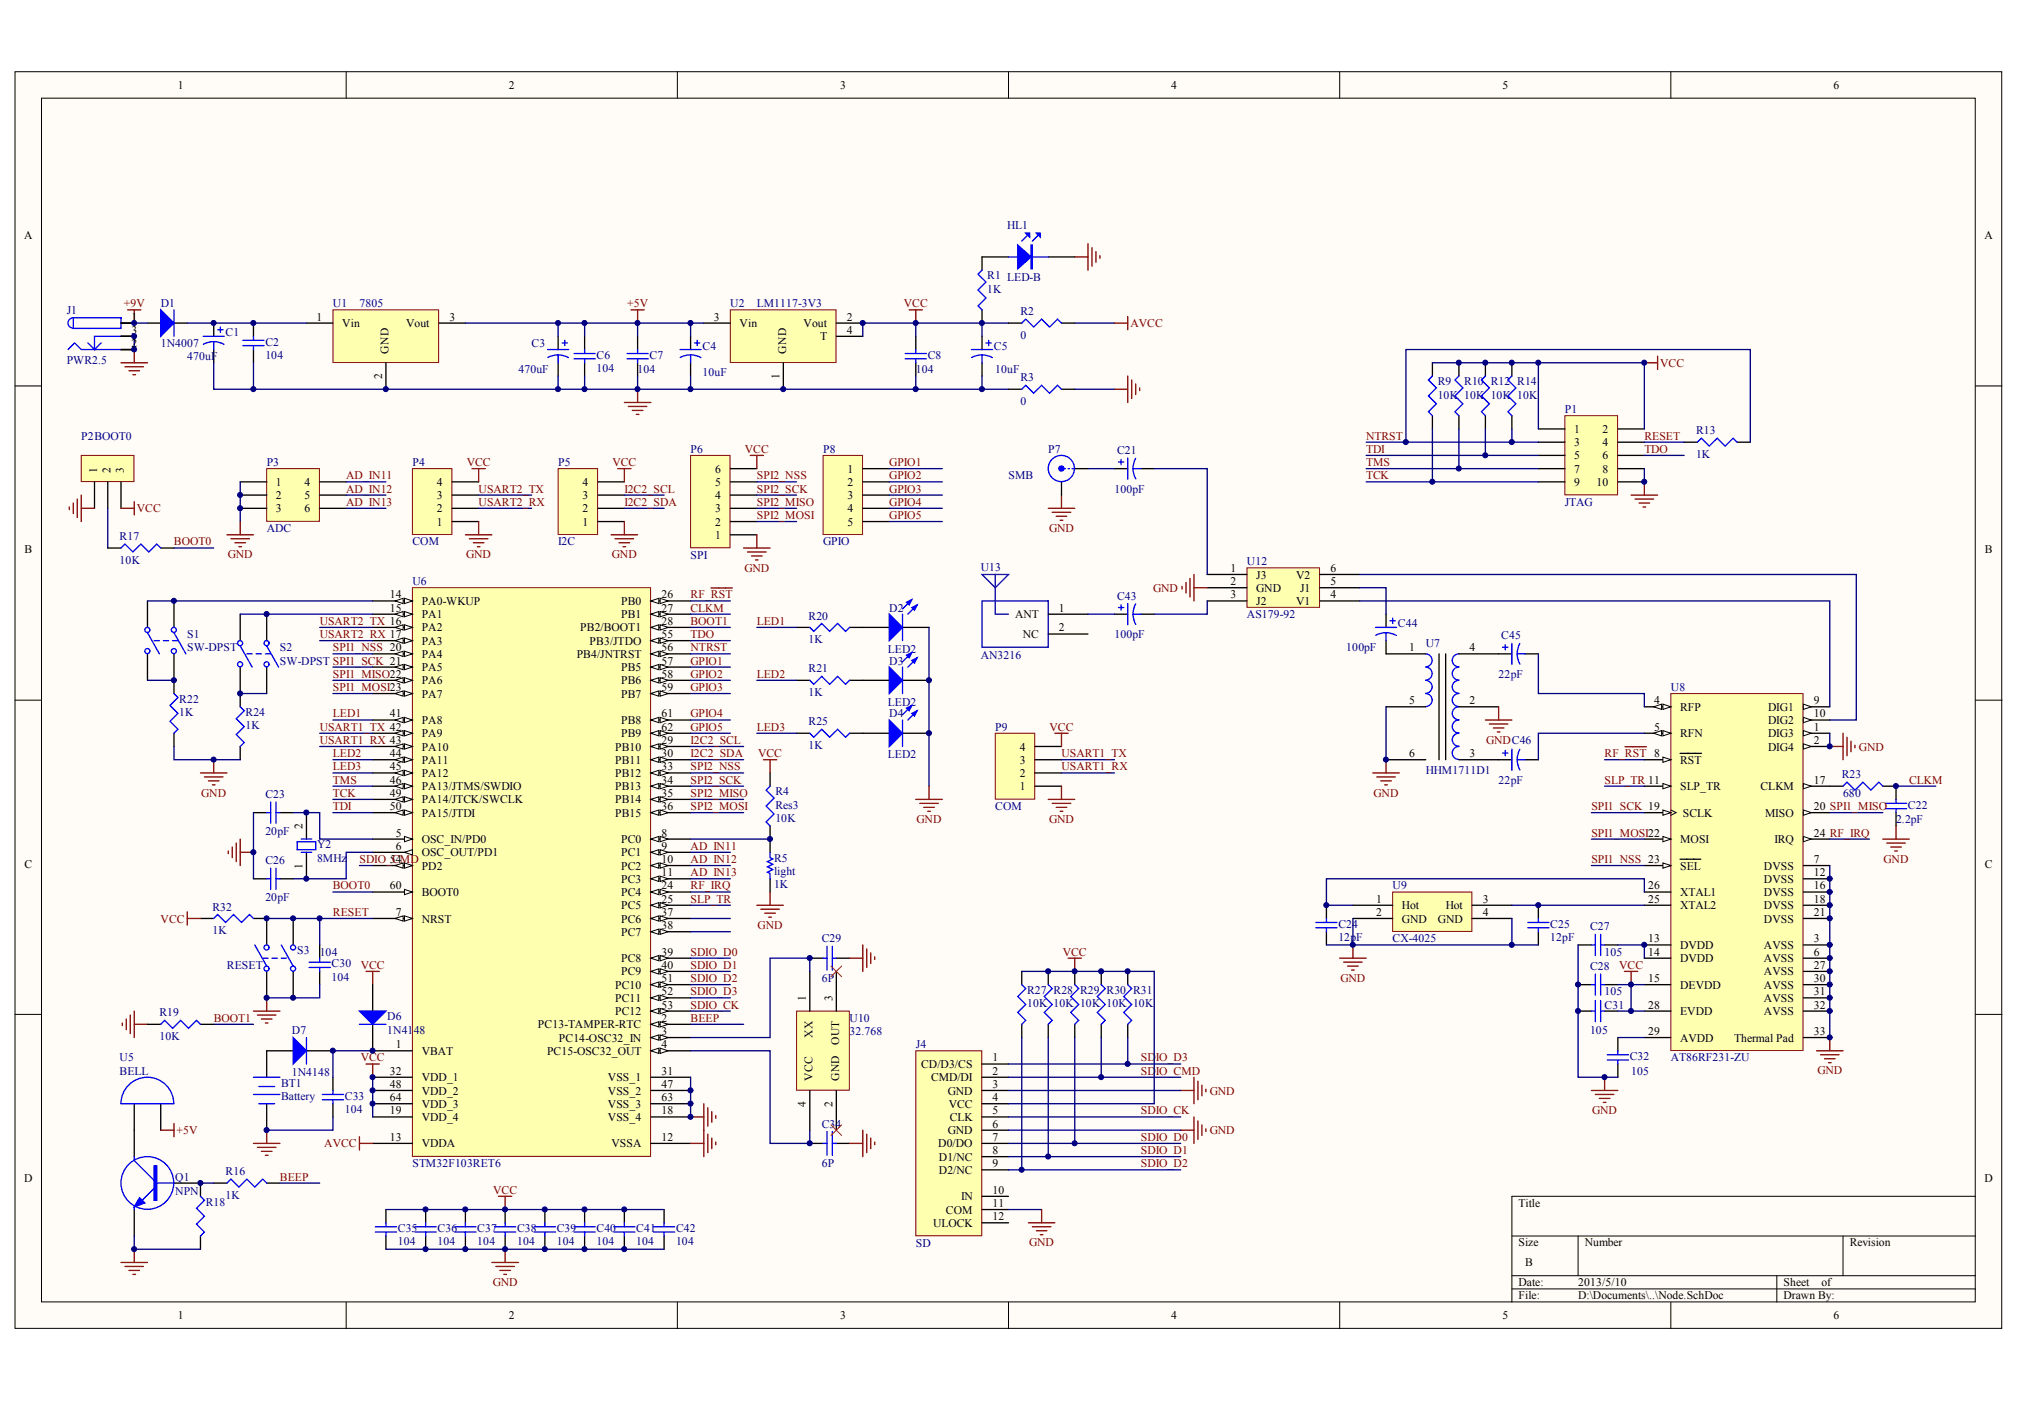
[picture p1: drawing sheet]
<svg xmlns="http://www.w3.org/2000/svg" width="285mm" height="198mm" viewBox="0 0 285 198" stroke-linecap="round" stroke-linejoin="round" font-family="sans-serif">
<defs><g id="words">
<g font-size="1.6">
<text x="25.1" y="12.5">1</text>
<text x="71.8" y="12.5">2</text>
<text x="118.5" y="12.5">3</text>
<text x="165.3" y="12.5">4</text>
<text x="212" y="12.5">5</text>
<text x="258.7" y="12.5">6</text>
<text x="3.4" y="33.7">A</text>
<text x="280.1" y="33.7">A</text>
<text x="18.6" y="45.2">1</text>
<text x="18.6" y="47.1">3</text>
<text x="44.6" y="45.2">1</text>
<text x="48.3" y="46.1">Vin</text>
<text x="57.3" y="46.1">Vout</text>
<text x="63.4" y="45.2">3</text>
<text x="100.7" y="45.2">3</text>
<text x="104.4" y="46.1">Vin</text>
<text x="113.4" y="46.1">Vout</text>
<text x="119.5" y="45.2">2</text>
<text x="119.5" y="47.1">4</text>
<text x="18.6" y="48.9">2</text>
<text x="53.9" y="53.5" transform="rotate(-90 53.9 53.5)">2</text>
<text x="54.8" y="49.9" transform="rotate(-90 54.8 49.9)">GND</text>
<text x="110" y="53.5" transform="rotate(-90 110 53.5)">1</text>
<text x="110.9" y="49.9" transform="rotate(-90 110.9 49.9)">GND</text>
<text x="115.7" y="48">T</text>
<text x="222.1" y="61.1">1</text>
<text x="222.1" y="62.9">3</text>
<text x="222.1" y="64.8">5</text>
<text x="226.1" y="61.1">2</text>
<text x="226.1" y="62.9">4</text>
<text x="226.1" y="64.8">6</text>
<text x="13.7" y="66.7" transform="rotate(-90 13.7 66.7)">1</text>
<text x="15.6" y="66.7" transform="rotate(-90 15.6 66.7)">2</text>
<text x="17.5" y="66.7" transform="rotate(-90 17.5 66.7)">3</text>
<text x="38.9" y="68.5">1</text>
<text x="38.9" y="70.4">2</text>
<text x="43" y="68.5">4</text>
<text x="43" y="70.4">5</text>
<text x="61.7" y="70.4">3</text>
<text x="61.7" y="68.5">4</text>
<text x="82.2" y="70.4">3</text>
<text x="82.2" y="68.5">4</text>
<text x="100.9" y="70.4">4</text>
<text x="100.9" y="68.5">5</text>
<text x="100.9" y="66.7">6</text>
<text x="119.6" y="66.7">1</text>
<text x="119.6" y="68.5">2</text>
<text x="119.6" y="70.4">3</text>
<text x="222.1" y="66.7">7</text>
<text x="222.1" y="68.5">9</text>
<text x="225.3" y="68.5">10</text>
<text x="226.1" y="66.7">8</text>
<text x="38.9" y="72.3">3</text>
<text x="43" y="72.3">6</text>
<text x="61.7" y="74.1">1</text>
<text x="61.7" y="72.3">2</text>
<text x="82.2" y="74.1">1</text>
<text x="82.2" y="72.3">2</text>
<text x="100.9" y="76">1</text>
<text x="100.9" y="74.1">2</text>
<text x="100.9" y="72.3">3</text>
<text x="119.6" y="72.3">4</text>
<text x="119.6" y="74.1">5</text>
<text x="3.4" y="78.1">B</text>
<text x="173.6" y="80.7">1</text>
<text x="173.6" y="82.5">2</text>
<text x="177.3" y="81.6">J3</text>
<text x="177.3" y="83.5">GND</text>
<text x="182.9" y="81.6">V2</text>
<text x="183.5" y="83.5">J1</text>
<text x="187.7" y="82.5">5</text>
<text x="187.7" y="80.7">6</text>
<text x="280.1" y="78.1">B</text>
<text x="55" y="84.4">14</text>
<text x="55" y="86.3">15</text>
<text x="59.5" y="85.3">PA0-WKUP</text>
<text x="59.5" y="87.2">PA1</text>
<text x="59.5" y="89.1">PA2</text>
<text x="81.9" y="89.1">PB2/BOOT1</text>
<text x="87.7" y="85.3">PB0</text>
<text x="87.7" y="87.2">PB1</text>
<text x="93.3" y="84.4">26</text>
<text x="93.3" y="86.3">27</text>
<text x="93.3" y="88.1">28</text>
<text x="143.3" y="87.2">ANT</text>
<text x="149.4" y="86.3">1</text>
<text x="149.4" y="89.1">2</text>
<text x="173.6" y="84.4">3</text>
<text x="177.3" y="85.3">J2</text>
<text x="182.9" y="85.3">V1</text>
<text x="187.7" y="84.4">4</text>
<text x="59.5" y="90.9">PA3</text>
<text x="59.5" y="92.8">PA4</text>
<text x="59.5" y="94.7">PA5</text>
<text x="81.4" y="92.8">PB4/JNTRST</text>
<text x="83.2" y="90.9">PB3/JTDO</text>
<text x="87.7" y="94.7">PB5</text>
<text x="93.3" y="90">55</text>
<text x="93.3" y="91.9">56</text>
<text x="93.3" y="93.7">57</text>
<text x="93.3" y="95.6">58</text>
<text x="144.3" y="90">NC</text>
<text x="198.9" y="91.9">1</text>
<text x="207.4" y="91.9">4</text>
<text x="55" y="101.2">41</text>
<text x="59.5" y="96.5">PA6</text>
<text x="59.5" y="98.4">PA7</text>
<text x="87.7" y="96.5">PB6</text>
<text x="87.7" y="98.4">PB7</text>
<text x="93.3" y="97.5">59</text>
<text x="93.3" y="101.2">61</text>
<text x="198.9" y="99.3">5</text>
<text x="207.4" y="99.3">2</text>
<text x="233.4" y="99.3">4</text>
<text x="237.1" y="100.3">RFP</text>
<text x="249.5" y="100.3">DIG1</text>
<text x="256" y="101.2">10</text>
<text x="256" y="99.3">9</text>
<text x="55" y="106.8">44</text>
<text x="59.5" y="102.1">PA8</text>
<text x="59.5" y="104">PA9</text>
<text x="59.5" y="105.9">PA10</text>
<text x="59.5" y="107.7">PA11</text>
<text x="86.8" y="105.9">PB10</text>
<text x="86.8" y="107.7">PB11</text>
<text x="87.7" y="102.1">PB8</text>
<text x="87.7" y="104">PB9</text>
<text x="93.3" y="103.1">62</text>
<text x="93.3" y="104.9">29</text>
<text x="93.3" y="106.8">30</text>
<text x="143.9" y="107.7">3</text>
<text x="143.9" y="105.9">4</text>
<text x="198.9" y="106.8">6</text>
<text x="207.4" y="106.8">3</text>
<text x="233.4" y="103.1">5</text>
<text x="237.1" y="104">RFN</text>
<text x="237.1" y="107.7">RST</text>
<text x="249.5" y="105.9">DIG4</text>
<text x="249.5" y="102.1">DIG2</text>
<text x="249.5" y="104">DIG3</text>
<text x="256" y="104.9">2</text>
<text x="256" y="103.1">1</text>
<text x="55" y="108.7">45</text>
<text x="55" y="110.5">46</text>
<text x="55" y="112.4">49</text>
<text x="59.5" y="109.6">PA12</text>
<text x="59.5" y="111.5">PA13/JTMS/SWDIO</text>
<text x="59.5" y="113.3">PA14/JTCK/SWCLK</text>
<text x="86.8" y="109.6">PB12</text>
<text x="86.8" y="111.5">PB13</text>
<text x="86.8" y="113.3">PB14</text>
<text x="93.3" y="108.7">33</text>
<text x="93.3" y="110.5">34</text>
<text x="93.3" y="112.4">35</text>
<text x="143.9" y="111.5">1</text>
<text x="143.9" y="109.6">2</text>
<text x="237.1" y="111.5">SLP_TR</text>
<text x="248.4" y="111.5">CLKM</text>
<text x="256" y="110.5">17</text>
<text x="42.7" y="116.9" transform="rotate(-90 42.7 116.9)">2</text>
<text x="55" y="114.3">50</text>
<text x="55.9" y="118">5</text>
<text x="55.9" y="119.9">6</text>
<text x="59.5" y="118.9">OSC_IN/PD0</text>
<text x="59.5" y="115.2">PA15/JTDI</text>
<text x="86.8" y="115.2">PB15</text>
<text x="87.7" y="118.9">PC0</text>
<text x="93.3" y="114.3">36</text>
<text x="93.3" y="118">8</text>
<text x="93.3" y="119.9">9</text>
<text x="237.1" y="118.9">MOSI</text>
<text x="237.5" y="115.2">SCLK</text>
<text x="249.1" y="115.2">MISO</text>
<text x="250.4" y="118.9">IRQ</text>
<text x="256" y="114.3">20 SPI1_MISO</text>
<text x="256" y="118">24 RF_IRQ</text>
<text x="3.4" y="122.4">C</text>
<text x="42.7" y="122.6" transform="rotate(-90 42.7 122.6)">1</text>
<text x="55" y="125.5">60</text>
<text x="55.8" y="121.7">4</text>
<text x="59.5" y="120.8">OSC_OUT/PD1</text>
<text x="59.5" y="122.7">PD2</text>
<text x="87.7" y="120.8">PC1</text>
<text x="87.7" y="122.7">PC2</text>
<text x="87.7" y="124.5">PC3</text>
<text x="93.3" y="121.7">10</text>
<text x="93.3" y="123.6">11</text>
<text x="93.3" y="125.5">24</text>
<text x="232.6" y="125.5">26</text>
<text x="237.1" y="122.7">SEL</text>
<text x="248.9" y="122.7">DVSS</text>
<text x="248.9" y="124.5">DVSS</text>
<text x="256" y="121.7">7</text>
<text x="256" y="123.6">12</text>
<text x="256" y="125.5">16</text>
<text x="280.1" y="122.4">C</text>
<text x="55.9" y="129.2">7</text>
<text x="59.5" y="126.4">BOOT0</text>
<text x="59.5" y="130.1">NRST</text>
<text x="87.7" y="126.4">PC4</text>
<text x="87.7" y="128.3">PC5</text>
<text x="87.7" y="130.1">PC6</text>
<text x="87.7" y="132">PC7</text>
<text x="93.3" y="127.3">25</text>
<text x="93.3" y="129.2">37</text>
<text x="93.3" y="131.1">38</text>
<text x="194.2" y="127.3">1</text>
<text x="194.2" y="129.2">2</text>
<text x="197.8" y="128.3">Hot</text>
<text x="197.8" y="130.1">GND</text>
<text x="202.9" y="130.1">GND</text>
<text x="204" y="128.3">Hot</text>
<text x="209.2" y="127.3">3</text>
<text x="209.2" y="129.2">4</text>
<text x="232.6" y="127.3">25</text>
<text x="237.1" y="128.3">XTAL2</text>
<text x="237.1" y="126.4">XTAL1</text>
<text x="248.9" y="130.1">DVSS</text>
<text x="248.9" y="126.4">DVSS</text>
<text x="248.9" y="128.3">DVSS</text>
<text x="256" y="129.2">21</text>
<text x="256" y="127.3">18</text>
<text x="87.7" y="135.7">PC8</text>
<text x="87.7" y="137.6">PC9</text>
<text x="93.3" y="134.8">39</text>
<text x="93.3" y="136.7">40</text>
<text x="232.6" y="134.8">14</text>
<text x="232.6" y="132.9">13</text>
<text x="237.1" y="135.7">DVDD</text>
<text x="237.1" y="133.9">DVDD</text>
<text x="248.9" y="135.7">AVSS</text>
<text x="248.9" y="133.9">AVSS</text>
<text x="248.9" y="137.6">AVSS</text>
<text x="256" y="134.8">6</text>
<text x="256" y="132.9">3</text>
<text x="256" y="136.7">27</text>
<text x="86.8" y="139.5">PC10</text>
<text x="86.8" y="141.3">PC11</text>
<text x="86.8" y="143.2">PC12</text>
<text x="93.3" y="138.5">51</text>
<text x="93.3" y="140.4">52</text>
<text x="93.3" y="142.3">53</text>
<text x="113.7" y="141.1" transform="rotate(-90 113.7 141.1)">1</text>
<text x="117.5" y="141.1" transform="rotate(-90 117.5 141.1)">3</text>
<text x="232.6" y="138.5">15</text>
<text x="232.6" y="142.3">28</text>
<text x="237.1" y="139.5">DEVDD</text>
<text x="237.1" y="143.2">EVDD</text>
<text x="248.9" y="143.2">AVSS</text>
<text x="248.9" y="141.3">AVSS</text>
<text x="248.9" y="139.5">AVSS</text>
<text x="256" y="142.3">32</text>
<text x="256" y="140.4">31</text>
<text x="256" y="138.5">30</text>
<text x="55.9" y="147.9">1</text>
<text x="59.5" y="148.8">VBAT</text>
<text x="75.9" y="145.1">PC13-TAMPER-RTC</text>
<text x="77.2" y="148.8">PC15-OSC32_OUT</text>
<text x="78.9" y="146.9">PC14-OSC32_IN</text>
<text x="93.3" y="144.1">2</text>
<text x="93.3" y="146">3</text>
<text x="93.3" y="147.9">4</text>
<text x="114.7" y="146.4" transform="rotate(-90 114.7 146.4)">XX</text>
<text x="118.4" y="147.4" transform="rotate(-90 118.4 147.4)">OUT</text>
<text x="140.1" y="149.7">1</text>
<text x="232.6" y="146">29</text>
<text x="237.1" y="146.9">AVDD</text>
<text x="244.7" y="146.9">Thermal Pad</text>
<text x="256" y="146">33</text>
<text x="55" y="151.6">32</text>
<text x="55" y="153.5">48</text>
<text x="55" y="155.3">64</text>
<text x="59.5" y="152.5">VDD_1</text>
<text x="59.5" y="154.4">VDD_2</text>
<text x="85.8" y="152.5">VSS_1</text>
<text x="85.8" y="154.4">VSS_2</text>
<text x="93.3" y="151.6">31</text>
<text x="93.3" y="153.5">47</text>
<text x="93.3" y="155.3">63</text>
<text x="114.7" y="152.5" transform="rotate(-90 114.7 152.5)">VCC</text>
<text x="118.4" y="152.5" transform="rotate(-90 118.4 152.5)">GND</text>
<text x="130" y="150.7">CD/D3/CS</text>
<text x="131.4" y="152.5">CMD/DI</text>
<text x="133.8" y="154.4">GND</text>
<text x="140.1" y="151.6">2</text>
<text x="140.1" y="153.5">3</text>
<text x="140.1" y="155.3">4</text>
<text x="55" y="157.2">19</text>
<text x="55" y="160.9">13</text>
<text x="59.5" y="156.3">VDD_3</text>
<text x="59.5" y="158.1">VDD_4</text>
<text x="59.5" y="161.9">VDDA</text>
<text x="85.8" y="156.3">VSS_3</text>
<text x="85.8" y="158.1">VSS_4</text>
<text x="86.3" y="161.9">VSSA</text>
<text x="93.3" y="157.2">18</text>
<text x="93.3" y="160.9">12</text>
<text x="113.7" y="156.2" transform="rotate(-90 113.7 156.2)">4</text>
<text x="117.5" y="156.2" transform="rotate(-90 117.5 156.2)">2</text>
<text x="132.4" y="161.9">D0/DO</text>
<text x="133.8" y="160">GND</text>
<text x="133.9" y="156.3">VCC</text>
<text x="134.1" y="158.1">CLK</text>
<text x="140.1" y="157.2">5</text>
<text x="140.1" y="159.1">6</text>
<text x="140.1" y="160.9">7</text>
<text x="3.4" y="166.7">D</text>
<text x="132.5" y="163.7">D1/NC</text>
<text x="132.5" y="165.6">D2/NC</text>
<text x="140.1" y="162.8">8</text>
<text x="140.1" y="164.7">9</text>
<text x="280.1" y="166.7">D</text>
<text x="131.7" y="173.1">ULOCK</text>
<text x="133.5" y="171.2">COM</text>
<text x="135.6" y="169.3">IN</text>
<text x="140.1" y="168.4">10</text>
<text x="140.1" y="170.3">11</text>
<text x="140.1" y="172.1">12</text>
<text x="214.3" y="170.2">Title</text>
<text x="214.3" y="175.8">Size</text>
<text x="215.2" y="178.6">B</text>
<text x="223.6" y="175.8">Number</text>
<text x="261" y="175.8">Revision</text>
<text x="214.3" y="181.4">Date:</text>
<text x="214.3" y="183.3">File:</text>
<text x="222.7" y="181.4">2013/5/10</text>
<text x="222.7" y="183.3">D:\Documents\..\Node.SchDoc</text>
<text x="251.7" y="181.4">Sheet</text>
<text x="251.7" y="183.3">Drawn By:</text>
<text x="257" y="181.4">of</text>
<text x="25.1" y="186.1">1</text>
<text x="71.8" y="186.1">2</text>
<text x="118.5" y="186.1">3</text>
<text x="165.3" y="186.1">4</text>
<text x="212" y="186.1">5</text>
<text x="258.7" y="186.1">6</text>
</g>
<g font-size="1.6" fill="#000080">
<text x="142.1" y="32.3">HL1</text>
<text x="139.3" y="39.4">R1 LED-B</text>
<text x="139.3" y="41.3">1K</text>
<text x="9.4" y="44.3">J1</text>
<text x="22.7" y="43.3">D1</text>
<text x="31.8" y="47.5">C1</text>
<text x="47" y="43.3">U1</text>
<text x="50.7" y="43.3">7805</text>
<text x="103.1" y="43.3">U2</text>
<text x="106.8" y="43.3">LM1117-3V3</text>
<text x="144" y="44.5">R2</text>
<text x="144" y="47.8">0</text>
<text x="9.4" y="51.4">PWR2.5</text>
<text x="22.7" y="48.9">1N4007</text>
<text x="26.4" y="50.8">470uF</text>
<text x="37.4" y="48.8">C2</text>
<text x="37.4" y="50.6">104</text>
<text x="73.2" y="52.7">470uF</text>
<text x="75" y="48.9">C3</text>
<text x="84.2" y="50.6">C6</text>
<text x="84.2" y="52.5">104</text>
<text x="90" y="52.7">104</text>
<text x="91.7" y="50.6">C7</text>
<text x="99.1" y="53">10uF</text>
<text x="99.1" y="49.3">C4</text>
<text x="129.2" y="52.7">104</text>
<text x="130.9" y="50.6">C8</text>
<text x="140.3" y="49.3">C5</text>
<text x="140.4" y="52.7">10uF</text>
<text x="144" y="53.8">R3</text>
<text x="144" y="57.2">0</text>
<text x="202.9" y="54.4">R9</text>
<text x="202.9" y="56.2">10K 10K 10K 10K</text>
<text x="206.6" y="54.4">R10 R12 R14</text>
<text x="220.8" y="58.3">P1</text>
<text x="11.5" y="62">P2BOOT0</text>
<text x="37.6" y="65.7">P3</text>
<text x="58.2" y="65.7">P4</text>
<text x="78.8" y="65.7">P5</text>
<text x="97.5" y="63.9">P6</text>
<text x="116.1" y="63.9">P8</text>
<text x="147.9" y="63.9">P7</text>
<text x="157.6" y="64.1">C21</text>
<text x="239.3" y="61.3">R13</text>
<text x="239.3" y="64.6">1K</text>
<text x="142.3" y="67.6">SMB</text>
<text x="157.3" y="69.5">100pF</text>
<text x="220.8" y="71.3">JTAG</text>
<text x="16.9" y="76.2">R17</text>
<text x="37.6" y="75.1">ADC</text>
<text x="58.2" y="76.9">COM</text>
<text x="78.8" y="76.9">I2C</text>
<text x="116.1" y="76.9">GPIO</text>
<text x="16.9" y="79.6">10K</text>
<text x="58.2" y="82.5">U6</text>
<text x="97.5" y="78.8">SPI</text>
<text x="138.4" y="80.5">U13</text>
<text x="176" y="79.7">U12</text>
<text x="114.1" y="87.4">R20</text>
<text x="125.5" y="86.3">D2</text>
<text x="157.6" y="84.6">C43</text>
<text x="176" y="87.2">AS179-92</text>
<text x="197.3" y="88.5">C44</text>
<text x="26.4" y="90">S1</text>
<text x="26.4" y="91.9">SW-DPST</text>
<text x="39.5" y="91.9">S2</text>
<text x="39.5" y="93.7">SW-DPST SPI1_SCK 21</text>
<text x="114.1" y="90.7">1K</text>
<text x="114.1" y="94.9">R21</text>
<text x="125.3" y="92.1">LED2</text>
<text x="125.5" y="93.7">D3</text>
<text x="138.4" y="93">AN3216</text>
<text x="157.3" y="90">100pF</text>
<text x="190" y="91.9">100pF</text>
<text x="201.2" y="91.3">U7</text>
<text x="211.5" y="95.6">22pF</text>
<text x="211.8" y="90.2">C45</text>
<text x="25.3" y="99.1">R22</text>
<text x="25.3" y="101">1K</text>
<text x="34.6" y="101">R24</text>
<text x="114.1" y="98.2">1K</text>
<text x="125.3" y="99.5">LED2</text>
<text x="125.5" y="101.2">D4</text>
<text x="235.8" y="97.5">U8</text>
<text x="34.6" y="102.9">1K</text>
<text x="114.1" y="102.3">R25</text>
<text x="114.1" y="105.7">1K</text>
<text x="125.3" y="107">LED2</text>
<text x="140.4" y="103.1">P9</text>
<text x="37.4" y="112.6">C23</text>
<text x="109.4" y="112.2">R4</text>
<text x="201.2" y="109.2">HHM1711D1</text>
<text x="211.5" y="110.5">22pF</text>
<text x="259.9" y="109.8">R23</text>
<text x="260.1" y="112.4">680</text>
<text x="37.4" y="117.8">20pF</text>
<text x="44.7" y="119.7">Y2</text>
<text x="109.4" y="115.9">10K</text>
<text x="109.4" y="114.1">Res3</text>
<text x="140.4" y="114.3">COM</text>
<text x="267.6" y="116.1">2.2pF</text>
<text x="269.2" y="114.1">C22</text>
<text x="37.4" y="121.9">C26</text>
<text x="44.7" y="121.5">8MHz</text>
<text x="109.2" y="125.3">1K</text>
<text x="109.2" y="121.5">R5</text>
<text x="109.2" y="123.4">light</text>
<text x="196.5" y="125.5">U9</text>
<text x="30" y="128.4">R32</text>
<text x="30" y="131.8">1K</text>
<text x="37.4" y="127.1">20pF</text>
<text x="188.9" y="130.9">C24</text>
<text x="218.8" y="130.9">C25</text>
<text x="224.4" y="131.2">C27</text>
<text x="32" y="136.7">RESET</text>
<text x="41.9" y="134.6">S3</text>
<text x="45.1" y="134.8">104</text>
<text x="46.8" y="136.5">C30</text>
<text x="116" y="132.9">C29</text>
<text x="188.9" y="132.7">12p</text>
<text x="191.4" y="132.7">F</text>
<text x="196.5" y="132.9">CX-4025</text>
<text x="218.8" y="132.7">12pF</text>
<text x="224.4" y="136.8">C28</text>
<text x="226.4" y="134.8">105</text>
<text x="22.5" y="143.4">R19</text>
<text x="46.8" y="138.3">104</text>
<text x="54.6" y="143.9">D6</text>
<text x="116" y="138.5">6P</text>
<text x="144.9" y="140.2">R27 R28 R29 R30 R31</text>
<text x="144.9" y="142.1">10K 10K 10K 10K 10K</text>
<text x="226.4" y="142.3">C31</text>
<text x="226.4" y="140.4">105</text>
<text x="16.9" y="149.7">U5</text>
<text x="22.5" y="146.7">10K</text>
<text x="41.2" y="145.8">D7</text>
<text x="54.6" y="145.8">1N41</text>
<text x="58.4" y="145.8">48</text>
<text x="119.9" y="144.1">U10</text>
<text x="119.9" y="146">32.768</text>
<text x="129.2" y="147.9">J4</text>
<text x="224.4" y="145.8">105</text>
<text x="230" y="149.5">C32</text>
<text x="235.8" y="149.7">AT86RF231-ZU</text>
<text x="16.9" y="151.6">BELL</text>
<text x="39.7" y="153.3">BT1</text>
<text x="39.7" y="155.1">Battery</text>
<text x="41.2" y="151.8">1N4148</text>
<text x="48.7" y="155.1">C33</text>
<text x="230.2" y="151.6">105</text>
<text x="48.7" y="157">104</text>
<text x="116" y="159.1">C34</text>
<text x="24.7" y="166.5">Q1</text>
<text x="31.8" y="165.8">R16</text>
<text x="58.2" y="164.7">STM32F103RET6</text>
<text x="116" y="164.7">6P</text>
<text x="24.7" y="168.6">NPN</text>
<text x="29" y="170.1">R18</text>
<text x="31.8" y="169.1">1K</text>
<text x="56.1" y="173.8">C35</text>
<text x="61.7" y="173.8">C36</text>
<text x="67.4" y="173.8">C37</text>
<text x="73" y="173.8">C38</text>
<text x="78.6" y="173.8">C39</text>
<text x="84.2" y="173.8">C40</text>
<text x="89.8" y="173.8">C41</text>
<text x="95.4" y="173.8">C42</text>
<text x="56.1" y="175.7">104</text>
<text x="61.7" y="175.7">104</text>
<text x="67.4" y="175.7">104</text>
<text x="73" y="175.7">104</text>
<text x="78.6" y="175.7">104</text>
<text x="84.2" y="175.7">104</text>
<text x="89.8" y="175.7">104</text>
<text x="95.4" y="175.7">104</text>
<text x="129.2" y="175.9">SD</text>
</g>
<g font-size="1.6" fill="#800000">
<text x="17.5" y="43.3">+9V</text>
<text x="88.5" y="43.3">+5V</text>
<text x="127.5" y="43.3">VCC</text>
<text x="159.5" y="46.1">AVCC</text>
<text x="234.3" y="51.7">VCC</text>
<text x="65.9" y="65.7">VCC</text>
<text x="86.4" y="65.7">VCC</text>
<text x="105.1" y="63.9">VCC</text>
<text x="125.5" y="65.7">GPIO1</text>
<text x="192.8" y="62">NTRST</text>
<text x="192.8" y="63.9">TDI</text>
<text x="192.8" y="65.7">TMS</text>
<text x="232" y="63.9">TDO</text>
<text x="232" y="62">RESET</text>
<text x="48.9" y="67.6">AD_IN11</text>
<text x="48.9" y="69.5">AD_IN12</text>
<text x="48.9" y="71.3">AD_IN13</text>
<text x="67.5" y="69.5">USART2_TX</text>
<text x="67.5" y="71.3">USART2_RX</text>
<text x="88.1" y="69.5">I2C2_SCL</text>
<text x="88.1" y="71.3">I2C2_SDA</text>
<text x="106.8" y="67.6">SPI2_NSS</text>
<text x="106.8" y="69.5">SPI2_SCK</text>
<text x="106.8" y="71.3">SPI2_MISO</text>
<text x="125.5" y="67.6">GPIO2</text>
<text x="125.5" y="69.5">GPIO3</text>
<text x="125.5" y="71.3">GPIO4</text>
<text x="192.8" y="67.6">TCK</text>
<text x="19.3" y="72.3">VCC</text>
<text x="24.6" y="76.9">BOOT0</text>
<text x="106.8" y="73.2">SPI2_MOSI</text>
<text x="125.5" y="73.2">GPIO5</text>
<text x="148" y="75">GND</text>
<text x="32.1" y="78.8">GND</text>
<text x="65.8" y="78.8">GND</text>
<text x="86.3" y="78.8">GND</text>
<text x="105" y="80.6">GND</text>
<text x="162.7" y="83.5">GND</text>
<text x="45.1" y="88.1">USART2_TX 16</text>
<text x="97.5" y="88.1">BOOT1</text>
<text x="97.5" y="84.4">RF_RST</text>
<text x="97.5" y="86.3">CLKM</text>
<text x="106.8" y="88.1">LED1</text>
<text x="45.1" y="90">USART2_RX 17</text>
<text x="47" y="91.9">SPI1_NSS 20</text>
<text x="47" y="95.6">SPI1_MISO22</text>
<text x="97.5" y="91.9">NTRST</text>
<text x="97.5" y="90">TDO</text>
<text x="97.5" y="93.7">GPIO1</text>
<text x="97.5" y="95.6">GPIO2</text>
<text x="106.8" y="95.6">LED2</text>
<text x="47" y="97.5">SPI1_MOSI23</text>
<text x="47" y="101.2">LED1</text>
<text x="97.5" y="97.5">GPIO3</text>
<text x="97.5" y="101.2">GPIO4</text>
<text x="45.1" y="103.1">USART1_TX 42</text>
<text x="45.1" y="104.9">USART1_RX 43</text>
<text x="47" y="106.8">LED2</text>
<text x="97.5" y="104.9">I2C2_SCL</text>
<text x="97.5" y="106.8">I2C2_SDA</text>
<text x="97.5" y="103.1">GPIO5</text>
<text x="106.8" y="103.1">LED3</text>
<text x="107" y="106.8">VCC</text>
<text x="148.1" y="103.1">VCC</text>
<text x="149.8" y="106.8">USART1_TX</text>
<text x="209.7" y="104.9">GNDC46</text>
<text x="226.4" y="106.8">RF_RST 8</text>
<text x="262.3" y="105.9">GND</text>
<text x="28.4" y="112.4">GND</text>
<text x="47" y="110.5">TMS</text>
<text x="47" y="112.4">TCK</text>
<text x="47" y="108.7">LED3</text>
<text x="97.5" y="110.5">SPI2_SCK</text>
<text x="97.5" y="112.4">SPI2_MISO</text>
<text x="97.5" y="108.7">SPI2_NSS</text>
<text x="149.8" y="108.7">USART1_RX</text>
<text x="193.8" y="112.4">GND</text>
<text x="226.4" y="110.5">SLP_TR 11</text>
<text x="269.4" y="110.5">CLKM</text>
<text x="47" y="114.3">TDI</text>
<text x="97.5" y="114.3">SPI2_MOSI</text>
<text x="97.5" y="119.9">AD_IN11</text>
<text x="129.3" y="116.1">GND</text>
<text x="148" y="116.1">GND</text>
<text x="224.6" y="114.3">SPI1_SCK 19</text>
<text x="224.6" y="118">SPI1_MOSI22</text>
<text x="47" y="125.5">BOOT0</text>
<text x="50.7" y="121.7">SDIO_5CMD</text>
<text x="97.5" y="121.7">AD_IN12</text>
<text x="97.5" y="123.6">AD_IN13</text>
<text x="97.5" y="125.5">RF_IRQ</text>
<text x="224.6" y="121.7">SPI1_NSS 23</text>
<text x="265.8" y="121.7">GND</text>
<text x="22.7" y="130.1">VCC</text>
<text x="47" y="129.2">RESET</text>
<text x="97.5" y="127.3">SLP_TR</text>
<text x="106.9" y="131">GND</text>
<text x="50.9" y="136.7">VCC</text>
<text x="97.5" y="134.8">SDIO_D0</text>
<text x="97.5" y="136.7">SDIO_D1</text>
<text x="150" y="134.8">VCC</text>
<text x="228.5" y="136.7">VCC</text>
<text x="97.5" y="138.5">SDIO_D2</text>
<text x="97.5" y="140.4">SDIO_D3</text>
<text x="97.5" y="142.3">SDIO_CK</text>
<text x="189.2" y="138.5">GND</text>
<text x="30.2" y="144.1">BOOT1</text>
<text x="50.9" y="149.7">VCC</text>
<text x="97.5" y="144.1">BEEP</text>
<text x="161" y="149.7">SDIO_D3</text>
<text x="161" y="151.6">SDIO_CMD</text>
<text x="170.7" y="154.4">GND</text>
<text x="256.4" y="151.6">GND</text>
<text x="24.9" y="160">+5V</text>
<text x="45.8" y="161.9">AVCC</text>
<text x="161" y="157.2">SDIO_CK</text>
<text x="161" y="160.9">SDIO_D0</text>
<text x="170.7" y="160">GND</text>
<text x="224.7" y="157.2">GND</text>
<text x="39.5" y="166.5">BEEP</text>
<text x="161" y="162.8">SDIO_D1</text>
<text x="161" y="164.7">SDIO_D2</text>
<text x="69.6" y="168.4">VCC</text>
<text x="145.2" y="175.8">GND</text>
<text x="69.5" y="181.4">GND</text>
</g>
</g></defs>
<g fill="#fffcf8" stroke="#000" stroke-width=".14">
<path d="M2.1 10.1h280.4v177.3h-280.4z"/>
<path d="M5.9 13.8h272.8v169.8h-272.8z"/>
</g>
<g fill="none" stroke="#000" stroke-width=".14">
<path d="M48.9 10.1v3.7M95.6 10.1v3.7M142.3 10.1v3.7M189 10.1v3.7M235.8 10.1v3.7M2.1 54.4h3.8M278.8 54.4h3.7M2.1 98.8h3.8M278.8 98.8h3.7M2.1 143.1h3.8M278.8 143.1h3.7M213.3 174.4h65.5"/>
<path d="M213.3 180h65.5M222.7 174.4v5.6M250.7 180v3.7M260.1 174.4v5.6M278.8 168.8h-65.5v14.9M48.9 183.7v3.7M95.6 183.7v3.7M142.3 183.7v3.7M189 183.7v3.7M213.3 181.8h65.5M235.8 183.7v3.7"/>
</g>
<path d="M58.2 82.9h33.6v80.2h-33.6z" fill="#ffffb0" stroke="#800000" stroke-width=".14"/>
<path d="M52.6 125.8h5.6" fill="none" stroke="#000" stroke-width=".19"/>
<path d="M57.1 125.5l1.1 .3-1.1 .4z" fill="#fffcf8" stroke="#000" stroke-width=".14"/>
<path d="M52.6 129.6h5.6" fill="none" stroke="#000" stroke-width=".19"/>
<g fill="#fffcf8" stroke="#000" stroke-width=".14">
<path d="M57.1 129.2l1.1 .4-1.1 .3z"/>
<path d="M55.8 129.6l1.1-.4v.7z"/>
</g>
<path d="M52.6 118.4h5.6" fill="none" stroke="#000" stroke-width=".19"/>
<path d="M57.1 118l1.1 .4-1.1 .3z" fill="#fffcf8" stroke="#000" stroke-width=".14"/>
<path d="M52.6 120.2h5.6" fill="none" stroke="#000" stroke-width=".19"/>
<path d="M57.1 120.2l1.1-.3v.7z" fill="#fffcf8" stroke="#000" stroke-width=".14"/>
<path d="M52.6 84.8h5.6" fill="none" stroke="#000" stroke-width=".19"/>
<g fill="#fffcf8" stroke="#000" stroke-width=".14">
<path d="M57.1 84.4l1.1 .4-1.1 .3z"/>
<path d="M55.8 84.8l1.1-.4v.7z"/>
</g>
<path d="M52.6 86.6h5.6" fill="none" stroke="#000" stroke-width=".19"/>
<g fill="#fffcf8" stroke="#000" stroke-width=".14">
<path d="M57.1 86.3l1.1 .3-1.1 .4z"/>
<path d="M55.8 86.6l1.1-.3v.7z"/>
</g>
<path d="M52.6 88.5h5.6" fill="none" stroke="#000" stroke-width=".19"/>
<g fill="#fffcf8" stroke="#000" stroke-width=".14">
<path d="M57.1 88.1l1.1 .4-1.1 .4z"/>
<path d="M55.8 88.5l1.1-.4v.8z"/>
</g>
<path d="M52.6 90.4h5.6" fill="none" stroke="#000" stroke-width=".19"/>
<g fill="#fffcf8" stroke="#000" stroke-width=".14">
<path d="M57.1 90l1.1 .4-1.1 .3z"/>
<path d="M55.8 90.4l1.1-.4v.7z"/>
</g>
<path d="M52.6 92.2h5.6" fill="none" stroke="#000" stroke-width=".19"/>
<g fill="#fffcf8" stroke="#000" stroke-width=".14">
<path d="M57.1 91.9l1.1 .3-1.1 .4z"/>
<path d="M55.8 92.2l1.1-.3v.7z"/>
</g>
<path d="M52.6 94.1h5.6" fill="none" stroke="#000" stroke-width=".19"/>
<g fill="#fffcf8" stroke="#000" stroke-width=".14">
<path d="M57.1 93.7l1.1 .4-1.1 .4z"/>
<path d="M55.8 94.1l1.1-.4v.8z"/>
</g>
<path d="M52.6 96h5.6" fill="none" stroke="#000" stroke-width=".19"/>
<g fill="#fffcf8" stroke="#000" stroke-width=".14">
<path d="M57.1 95.6l1.1 .4-1.1 .3z"/>
<path d="M55.8 96l1.1-.4v.7z"/>
</g>
<path d="M52.6 97.8h5.6" fill="none" stroke="#000" stroke-width=".19"/>
<g fill="#fffcf8" stroke="#000" stroke-width=".14">
<path d="M57.1 97.5l1.1 .3-1.1 .4z"/>
<path d="M55.8 97.8l1.1-.3v.7z"/>
</g>
<path d="M52.6 101.6h5.6" fill="none" stroke="#000" stroke-width=".19"/>
<g fill="#fffcf8" stroke="#000" stroke-width=".14">
<path d="M57.1 101.2l1.1 .4-1.1 .3z"/>
<path d="M55.8 101.6l1.1-.4v.7z"/>
</g>
<path d="M52.6 103.4h5.6" fill="none" stroke="#000" stroke-width=".19"/>
<g fill="#fffcf8" stroke="#000" stroke-width=".14">
<path d="M57.1 103.1l1.1 .3-1.1 .4z"/>
<path d="M55.8 103.4l1.1-.3v.7z"/>
</g>
<path d="M52.6 105.3h5.6" fill="none" stroke="#000" stroke-width=".19"/>
<g fill="#fffcf8" stroke="#000" stroke-width=".14">
<path d="M57.1 104.9l1.1 .4-1.1 .4z"/>
<path d="M55.8 105.3l1.1-.4v.8z"/>
</g>
<path d="M52.6 107.2h5.6" fill="none" stroke="#000" stroke-width=".19"/>
<g fill="#fffcf8" stroke="#000" stroke-width=".14">
<path d="M57.1 106.8l1.1 .4-1.1 .3z"/>
<path d="M55.8 107.2l1.1-.4v.7z"/>
</g>
<path d="M52.6 109h5.6" fill="none" stroke="#000" stroke-width=".19"/>
<g fill="#fffcf8" stroke="#000" stroke-width=".14">
<path d="M57.1 108.7l1.1 .3-1.1 .4z"/>
<path d="M55.8 109l1.1-.3v.7z"/>
</g>
<path d="M52.6 110.9h5.6" fill="none" stroke="#000" stroke-width=".19"/>
<g fill="#fffcf8" stroke="#000" stroke-width=".14">
<path d="M57.1 110.5l1.1 .4-1.1 .4z"/>
<path d="M55.8 110.9l1.1-.4v.8z"/>
</g>
<path d="M52.6 112.8h5.6" fill="none" stroke="#000" stroke-width=".19"/>
<g fill="#fffcf8" stroke="#000" stroke-width=".14">
<path d="M57.1 112.4l1.1 .4-1.1 .3z"/>
<path d="M55.8 112.8l1.1-.4v.7z"/>
</g>
<path d="M52.6 114.6h5.6" fill="none" stroke="#000" stroke-width=".19"/>
<g fill="#fffcf8" stroke="#000" stroke-width=".14">
<path d="M57.1 114.3l1.1 .3-1.1 .4z"/>
<path d="M55.8 114.6l1.1-.3v.7z"/>
</g>
<path d="M91.8 84.8h5.7" fill="none" stroke="#000" stroke-width=".19"/>
<g fill="#fffcf8" stroke="#000" stroke-width=".14">
<path d="M91.8 84.8l1.2-.4v.7z"/>
<path d="M93.2 84.4l1.1 .4-1.1 .3z"/>
</g>
<path d="M91.8 86.6h5.7" fill="none" stroke="#000" stroke-width=".19"/>
<g fill="#fffcf8" stroke="#000" stroke-width=".14">
<path d="M91.8 86.6l1.2-.3v.7z"/>
<path d="M93.2 86.3l1.1 .3-1.1 .4z"/>
</g>
<path d="M91.8 88.5h5.7" fill="none" stroke="#000" stroke-width=".19"/>
<g fill="#fffcf8" stroke="#000" stroke-width=".14">
<path d="M91.8 88.5l1.2-.4v.8z"/>
<path d="M93.2 88.1l1.1 .4-1.1 .4z"/>
</g>
<path d="M91.8 90.4h5.7" fill="none" stroke="#000" stroke-width=".19"/>
<g fill="#fffcf8" stroke="#000" stroke-width=".14">
<path d="M91.8 90.4l1.2-.4v.7z"/>
<path d="M93.2 90l1.1 .4-1.1 .3z"/>
</g>
<path d="M91.8 92.2h5.7" fill="none" stroke="#000" stroke-width=".19"/>
<g fill="#fffcf8" stroke="#000" stroke-width=".14">
<path d="M91.8 92.2l1.2-.3v.7z"/>
<path d="M93.2 91.9l1.1 .3-1.1 .4z"/>
</g>
<path d="M91.8 94.1h5.7" fill="none" stroke="#000" stroke-width=".19"/>
<g fill="#fffcf8" stroke="#000" stroke-width=".14">
<path d="M91.8 94.1l1.2-.4v.8z"/>
<path d="M93.2 93.7l1.1 .4-1.1 .4z"/>
</g>
<path d="M91.8 96h5.7" fill="none" stroke="#000" stroke-width=".19"/>
<g fill="#fffcf8" stroke="#000" stroke-width=".14">
<path d="M91.8 96l1.2-.4v.7z"/>
<path d="M93.2 95.6l1.1 .4-1.1 .3z"/>
</g>
<path d="M91.8 97.8h5.7" fill="none" stroke="#000" stroke-width=".19"/>
<g fill="#fffcf8" stroke="#000" stroke-width=".14">
<path d="M91.8 97.8l1.2-.3v.7z"/>
<path d="M93.2 97.5l1.1 .3-1.1 .4z"/>
</g>
<path d="M91.8 101.6h5.7" fill="none" stroke="#000" stroke-width=".19"/>
<g fill="#fffcf8" stroke="#000" stroke-width=".14">
<path d="M91.8 101.6l1.2-.4v.7z"/>
<path d="M93.2 101.2l1.1 .4-1.1 .3z"/>
</g>
<path d="M91.8 103.4h5.7" fill="none" stroke="#000" stroke-width=".19"/>
<g fill="#fffcf8" stroke="#000" stroke-width=".14">
<path d="M91.8 103.4l1.2-.3v.7z"/>
<path d="M93.2 103.1l1.1 .3-1.1 .4z"/>
</g>
<path d="M91.8 105.3h5.7" fill="none" stroke="#000" stroke-width=".19"/>
<g fill="#fffcf8" stroke="#000" stroke-width=".14">
<path d="M91.8 105.3l1.2-.4v.8z"/>
<path d="M93.2 104.9l1.1 .4-1.1 .4z"/>
</g>
<path d="M91.8 107.2h5.7" fill="none" stroke="#000" stroke-width=".19"/>
<g fill="#fffcf8" stroke="#000" stroke-width=".14">
<path d="M91.8 107.2l1.2-.4v.7z"/>
<path d="M93.2 106.8l1.1 .4-1.1 .3z"/>
</g>
<path d="M91.8 109h5.7" fill="none" stroke="#000" stroke-width=".19"/>
<g fill="#fffcf8" stroke="#000" stroke-width=".14">
<path d="M91.8 109l1.2-.3v.7z"/>
<path d="M93.2 108.7l1.1 .3-1.1 .4z"/>
</g>
<path d="M91.8 110.9h5.7" fill="none" stroke="#000" stroke-width=".19"/>
<g fill="#fffcf8" stroke="#000" stroke-width=".14">
<path d="M91.8 110.9l1.2-.4v.8z"/>
<path d="M93.2 110.5l1.1 .4-1.1 .4z"/>
</g>
<path d="M91.8 112.8h5.7" fill="none" stroke="#000" stroke-width=".19"/>
<g fill="#fffcf8" stroke="#000" stroke-width=".14">
<path d="M91.8 112.8l1.2-.4v.7z"/>
<path d="M93.2 112.4l1.1 .4-1.1 .3z"/>
</g>
<path d="M91.8 114.6h5.7" fill="none" stroke="#000" stroke-width=".19"/>
<g fill="#fffcf8" stroke="#000" stroke-width=".14">
<path d="M91.8 114.6l1.2-.3v.7z"/>
<path d="M93.2 114.3l1.1 .3-1.1 .4z"/>
</g>
<path d="M91.8 118.4h5.7" fill="none" stroke="#000" stroke-width=".19"/>
<g fill="#fffcf8" stroke="#000" stroke-width=".14">
<path d="M91.8 118.4l1.2-.4v.7z"/>
<path d="M93.2 118l1.1 .4-1.1 .3z"/>
</g>
<path d="M91.8 120.2h5.7" fill="none" stroke="#000" stroke-width=".19"/>
<g fill="#fffcf8" stroke="#000" stroke-width=".14">
<path d="M91.8 120.2l1.2-.3v.7z"/>
<path d="M93.2 119.9l1.1 .3-1.1 .4z"/>
</g>
<path d="M91.8 122.1h5.7" fill="none" stroke="#000" stroke-width=".19"/>
<g fill="#fffcf8" stroke="#000" stroke-width=".14">
<path d="M91.8 122.1l1.2-.4v.8z"/>
<path d="M93.2 121.7l1.1 .4-1.1 .4z"/>
</g>
<path d="M91.8 124h5.7" fill="none" stroke="#000" stroke-width=".19"/>
<g fill="#fffcf8" stroke="#000" stroke-width=".14">
<path d="M91.8 124l1.2-.4v.7z"/>
<path d="M93.2 123.6l1.1 .4-1.1 .3z"/>
</g>
<path d="M91.8 125.8h5.7" fill="none" stroke="#000" stroke-width=".19"/>
<g fill="#fffcf8" stroke="#000" stroke-width=".14">
<path d="M91.8 125.8l1.2-.3v.7z"/>
<path d="M93.2 125.5l1.1 .3-1.1 .4z"/>
</g>
<path d="M91.8 127.7h5.7" fill="none" stroke="#000" stroke-width=".19"/>
<g fill="#fffcf8" stroke="#000" stroke-width=".14">
<path d="M91.8 127.7l1.2-.4v.8z"/>
<path d="M93.2 127.3l1.1 .4-1.1 .4z"/>
</g>
<path d="M91.8 129.6h5.7" fill="none" stroke="#000" stroke-width=".19"/>
<g fill="#fffcf8" stroke="#000" stroke-width=".14">
<path d="M91.8 129.6l1.2-.4v.7z"/>
<path d="M93.2 129.2l1.1 .4-1.1 .3z"/>
</g>
<path d="M91.8 131.4h5.7" fill="none" stroke="#000" stroke-width=".19"/>
<g fill="#fffcf8" stroke="#000" stroke-width=".14">
<path d="M91.8 131.4l1.2-.3v.7z"/>
<path d="M93.2 131.1l1.1 .3-1.1 .4z"/>
</g>
<path d="M91.8 135.2h5.7" fill="none" stroke="#000" stroke-width=".19"/>
<g fill="#fffcf8" stroke="#000" stroke-width=".14">
<path d="M91.8 135.2l1.2-.4v.7z"/>
<path d="M93.2 134.8l1.1 .4-1.1 .3z"/>
</g>
<path d="M91.8 137h5.7" fill="none" stroke="#000" stroke-width=".19"/>
<g fill="#fffcf8" stroke="#000" stroke-width=".14">
<path d="M91.8 137l1.2-.3v.7z"/>
<path d="M93.2 136.7l1.1 .3-1.1 .4z"/>
</g>
<path d="M91.8 138.9h5.7" fill="none" stroke="#000" stroke-width=".19"/>
<g fill="#fffcf8" stroke="#000" stroke-width=".14">
<path d="M91.8 138.9l1.2-.4v.8z"/>
<path d="M93.2 138.5l1.1 .4-1.1 .4z"/>
</g>
<path d="M91.8 140.8h5.7" fill="none" stroke="#000" stroke-width=".19"/>
<g fill="#fffcf8" stroke="#000" stroke-width=".14">
<path d="M91.8 140.8l1.2-.4v.7z"/>
<path d="M93.2 140.4l1.1 .4-1.1 .3z"/>
</g>
<path d="M91.8 142.6h5.7" fill="none" stroke="#000" stroke-width=".19"/>
<g fill="#fffcf8" stroke="#000" stroke-width=".14">
<path d="M91.8 142.6l1.2-.3v.7z"/>
<path d="M93.2 142.3l1.1 .3-1.1 .4z"/>
</g>
<path d="M91.8 144.5h5.7" fill="none" stroke="#000" stroke-width=".19"/>
<g fill="#fffcf8" stroke="#000" stroke-width=".14">
<path d="M91.8 144.5l1.2-.4v.8z"/>
<path d="M93.2 144.1l1.1 .4-1.1 .4z"/>
</g>
<path d="M91.8 146.4h5.7" fill="none" stroke="#000" stroke-width=".19"/>
<g fill="#fffcf8" stroke="#000" stroke-width=".14">
<path d="M91.8 146.4l1.2-.4v.7z"/>
<path d="M93.2 146l1.1 .4-1.1 .3z"/>
</g>
<path d="M91.8 148.2h5.7" fill="none" stroke="#000" stroke-width=".19"/>
<g fill="#fffcf8" stroke="#000" stroke-width=".14">
<path d="M91.8 148.2l1.2-.3v.7z"/>
<path d="M93.2 147.9l1.1 .3-1.1 .4z"/>
</g>
<path d="M52.6 122.1h5.6" fill="none" stroke="#000" stroke-width=".19"/>
<g fill="#fffcf8" stroke="#000" stroke-width=".14">
<path d="M57.1 121.7l1.1 .4-1.1 .4z"/>
<path d="M55.8 122.1l1.1-.4v.8z"/>
</g>
<path d="M52.6 148.2h5.6M52.6 152h5.6M52.6 153.8h5.6M52.6 155.7h5.6M52.6 157.6h5.6M91.8 152h5.7M91.8 153.8h5.7M91.8 155.7h5.7M91.8 157.6h5.7M52.6 161.3h5.6M91.8 161.3h5.7" fill="none" stroke="#000" stroke-width=".19"/>
<path d="M235.8 97.8h18.6v50.4h-18.6z" fill="#ffffb0" stroke="#800000" stroke-width=".14"/>
<path d="M254.5 105.3h3.7" fill="none" stroke="#000" stroke-width=".19"/>
<path d="M254.5 104.9l1.1 .4-1.1 .4z" fill="#fffcf8" stroke="#000" stroke-width=".14"/>
<path d="M254.5 101.6h3.7M232 127.7h3.8M254.5 135.2h3.7M254.5 122.1h3.7" fill="none" stroke="#000" stroke-width=".19"/>
<path d="M254.5 101.2l1.1 .4-1.1 .3z" fill="#fffcf8" stroke="#000" stroke-width=".14"/>
<path d="M254.5 99.7h3.7" fill="none" stroke="#000" stroke-width=".19"/>
<path d="M254.5 99.3l1.1 .4-1.1 .4z" fill="#fffcf8" stroke="#000" stroke-width=".14"/>
<path d="M254.5 114.6h3.7" fill="none" stroke="#000" stroke-width=".19"/>
<path d="M254.5 114.3l1.1 .3-1.1 .4z" fill="#fffcf8" stroke="#000" stroke-width=".14"/>
<path d="M254.5 110.9h3.7M232 135.2h3.8M232 133.3h3.8M232 125.8h3.8M254.5 124h3.7M254.5 133.3h3.7M254.5 142.6h3.7" fill="none" stroke="#000" stroke-width=".19"/>
<path d="M254.5 110.5l1.1 .4-1.1 .4z" fill="#fffcf8" stroke="#000" stroke-width=".14"/>
<path d="M254.5 103.4h3.7" fill="none" stroke="#000" stroke-width=".19"/>
<path d="M254.5 103.1l1.1 .3-1.1 .4z" fill="#fffcf8" stroke="#000" stroke-width=".14"/>
<path d="M232 122.1h3.8M254.5 137h3.7M232 146.4h3.8M254.5 140.8h3.7M254.5 146.4h3.7" fill="none" stroke="#000" stroke-width=".19"/>
<path d="M234.7 121.7l1.1 .4-1.1 .4z" fill="#fffcf8" stroke="#000" stroke-width=".14"/>
<path d="M232 114.6h3.8M237.1 121.2h2.9" fill="none" stroke="#000" stroke-width=".19"/>
<path d="M235.8 114.3l.7 .3-.7 .4" fill="none" stroke="#000" stroke-width=".14"/>
<path d="M234.7 114.3l1.1 .3-1.1 .4z" fill="#fffcf8" stroke="#000" stroke-width=".14"/>
<path d="M232 103.4h3.8M254.5 138.9h3.7" fill="none" stroke="#000" stroke-width=".19"/>
<g fill="#fffcf8" stroke="#000" stroke-width=".14">
<path d="M234.7 103.1l1.1 .3-1.1 .4z"/>
<path d="M233.3 103.4l1.2-.3v.7z"/>
</g>
<path d="M254.5 118.4h3.7M232 138.9h3.8M254.5 129.6h3.7" fill="none" stroke="#000" stroke-width=".19"/>
<path d="M254.5 118l1.1 .4-1.1 .3z" fill="#fffcf8" stroke="#000" stroke-width=".14"/>
<path d="M232 110.9h3.8" fill="none" stroke="#000" stroke-width=".19"/>
<path d="M234.7 110.5l1.1 .4-1.1 .4z" fill="#fffcf8" stroke="#000" stroke-width=".14"/>
<path d="M232 118.4h3.8M254.5 125.8h3.7" fill="none" stroke="#000" stroke-width=".19"/>
<path d="M234.7 118l1.1 .4-1.1 .3z" fill="#fffcf8" stroke="#000" stroke-width=".14"/>
<path d="M232 99.7h3.8M232 142.6h3.8" fill="none" stroke="#000" stroke-width=".19"/>
<g fill="#fffcf8" stroke="#000" stroke-width=".14">
<path d="M234.7 99.3l1.1 .4-1.1 .4z"/>
<path d="M233.3 99.7l1.2-.4v.8z"/>
</g>
<path d="M232 107.2h3.8" fill="none" stroke="#000" stroke-width=".19"/>
<path d="M234.7 106.8l1.1 .4-1.1 .3z" fill="#fffcf8" stroke="#000" stroke-width=".14"/>
<g fill="none" stroke="#000" stroke-width=".19">
<path d="M138.6 36.2v1.9M30.2 45.6v1.8M30.2 49.3v1.9M35.8 45.6v1.8M35.8 49.3v1.9M78.8 47.4v1.9M78.8 51.2v1.8M82.5 47.4v1.9M82.5 51.2v1.8M90 47.4v1.9M90 51.2v1.8M97.5 47.4v1.9"/>
<path d="M97.5 51.2v1.8M129.2 47.4v1.9M129.2 51.2v1.8M138.6 43.7v1.9M138.6 47.4v1.9M138.6 51.2v1.8M202.1 51.2v1.8M202.1 58.6v1.9M205.9 51.2v1.8M205.9 58.6v1.9M209.6 51.2v1.8M209.6 58.6v1.9"/>
<path d="M213.3 51.2v1.8M213.3 58.6v1.9M237.6 62.4h1.9M245.1 62.4h1.9M35.8 114.6h1.8M39.5 114.6h1.9M43.2 114.6v3.8M237.1 106.3h3M28.3 129.6h1.9M35.8 124h1.8M35.8 129.6h1.8M39.5 124h1.9"/>
<path d="M43.2 120.2v3.8M45.1 133.3v1.9M45.1 137v1.9M254.5 127.7h3.7M37.6 148.2v3.8M37.6 155.7v3.7"/>
</g>
<g fill="none" stroke="#00f" stroke-width=".19">
<path d="M138.6 38.1l-.6 .6 1.1 1.1-1.1 1.1 1.1 1.1-1.1 1.2 .6 .5M28.7 47.4h3M30.2 48.2l.7 .1 .7 .3M30.2 48.2l-.8 .1-.7 .3M30.2 48.2v1.1M30.7 46.5h.8M31.1 46.1v.8M34.3 48.7h3M34.3 48h3M35.8 47.4v.6M35.8 48.7v.6M77.3 49.3h3"/>
<path d="M78.8 50.1l.7 .1 .7 .2M78.8 50.1h-.8l-.7 .3M78.8 50.1v1.1M79.3 48.4h.8M79.7 48v.7M81 49.9h3M81 50.6h3M82.5 49.3v.6M82.5 50.6v.6M88.5 49.9h3M88.5 50.6h3M90 49.3v.6"/>
<path d="M90 50.6v.6M96 49.3h2.9M97.5 50.1l.7 .1 .7 .2M97.5 50.1h-.8l-.7 .3M97.5 50.1v1.1M98 48.4h.8M98.4 48v.7M127.7 49.9h3M127.7 50.6h3M129.2 49.3v.6M129.2 50.6v.6M137.1 49.3h3"/>
<path d="M138.6 50.1l.7 .1 .7 .2M138.6 50.1h-.8l-.7 .3M138.6 50.1v1.1M139.1 48.4h.8M139.5 48v.7M202.1 53l-.5 .6 1.1 1.1-1.1 1.1 1.1 1.2-1.1 1.1 .5 .5M205.9 53l-.6 .6 1.1 1.1-1.1 1.1 1.1 1.2-1.1 1.1 .6 .5M209.6 53l-.6 .6 1.2 1.1-1.2 1.1 1.2 1.2-1.2 1.1 .6 .5M213.3 53l-.5 .6 1.1 1.1-1.1 1.1 1.1 1.2-1.1 1.1 .5 .5M239.5 62.4l.6-.6 1.1 1.1 1.1-1.1 1.1 1.1 1.2-1.1 .5 .6M37.6 114.6h.6M38.2 113.1v3"/>
<path d="M38.9 113.1v3M38.9 114.6h.6M41.9 118.7h2.7v1.2h-2.7zM42.5 118.4h1.5M30.2 129.6l.5-.6 1.1 1.1 1.2-1.1 1.1 1.1 1.1-1.1 .6 .6M37.6 124h.6M38.2 122.5v3M38.9 122.5v3M38.9 124h.6M42.5 120.2h1.5M43.6 135.7h3M43.6 136.5h3"/>
<path d="M45.1 135.2v.5M45.1 136.5v.5M35.8 154.4h3.7M35.8 152h3.7M36.5 153.3h2.3M36.5 155.7h2.3"/>
</g>
<g fill="none" stroke="#000080" stroke-width=".19">
<path d="M82.5 53v1.9M90 53v1.9M97.5 53v1.9M129.2 53v1.9M138.6 53v1.9M151.7 45.6h5.6M151.7 54.9h5.6M97.5 88.5h5.6M97.5 90.4h5.6M97.5 92.2h5.6M35.8 114.6v9.4M45.1 103.4h7.5"/>
<path d="M47 107.2h5.6M47 110.9h5.6M47 112.8h5.6M97.5 107.2h7.4M97.5 110.9h7.4M97.5 112.8h7.4M97.5 105.3h7.4M97.5 114.6h7.4M97.5 109h7.4M37.6 129.6h15M47 125.8h5.6M52.6 120.2h-3.7v3.8h-7.5"/>
<path d="M30.2 144.5h5.6M97.5 152v5.6M97.5 144.5h7.4"/>
</g>
<g fill="none" stroke="#800000" stroke-width=".19">
<path d="M151.7 36.2h1.8M153.5 34.4v3.7M154.1 34.9v2.7M154.6 35.5v1.5M155.2 36.1v.3M17.1 51.2h3.7M17.6 51.7h2.7M18.2 52.3h1.5M18.8 52.9h.3M18.9 49.3v1.9M88.1 56.8h3.7M88.7 57.3h2.6"/>
<path d="M89 43.7h1.9M89.2 57.9h1.5M89.8 58.5h.4M90 43.7v1.9M90 54.9v1.9M128.3 43.7h1.9M129.2 43.7v1.9M157.3 45.6h1.8M157.3 54.9h1.8M159.1 44.6v1.9M159.1 53v3.8M159.7 53.6v2.6"/>
<path d="M160.3 54.2v1.5M160.8 54.7v.4M230.2 69.8h3.7M230.7 70.4h2.6M231.3 71h1.5M231.8 71.5h.4M232 68v1.8M32.8 119.5v1.5M33.3 118.9v2.6M33.9 118.4v3.7M26.4 128.6v1.9M26.4 129.6h1.9"/>
<path d="M32.2 120v.4M33.9 120.2h1.9M51.7 137h1.8M52.6 137v1.9M35.8 142.6h3.7M36.3 143.2h2.6M36.9 143.7h1.5M37.4 144.3h.4M37.6 140.8v1.8M37.6 159.4v1.9M51.7 150.1h1.8M52.6 150.1v1.9"/>
<path d="M97.5 157.6h1.8M99.3 155.7v7.5M99.9 156.3v2.6M99.9 160v2.6M100.4 156.8v1.5M101 157.4v.3M35.8 161.3h3.7M36.3 161.8h2.6M36.9 162.4h1.5M37.4 163h.4M50.7 160.4v1.8M50.7 161.3h1.9"/>
<path d="M97.5 161.3h1.8M100.4 160.5v1.5M101 161.1v.4"/>
</g>
<path d="M103.1 43.7h14.9v7.4h-14.9z" fill="#ffffb0" stroke="#800000" stroke-width=".14"/>
<path d="M99.3 45.6h3.8M110.5 51.2v3.7M118 45.6h3.8M118 47.4h3.8" fill="none" stroke="#000" stroke-width=".19"/>
<path d="M82.5 45.6v1.8M90 45.6v1.8M97.5 45.6v1.8M129.2 45.6v1.8M138.6 45.6v1.8" fill="none" stroke="#000080" stroke-width=".19"/>
<path d="M47 43.7h14.9v7.4h-14.9z" fill="#ffffb0" stroke="#800000" stroke-width=".14"/>
<path d="M138.6 36.2h3.7M147.9 36.2h3.8M20.8 45.6h1.9M24.6 45.6h1.8M43.2 45.6h3.8M54.5 51.2v3.7M61.9 45.6h3.8" fill="none" stroke="#000" stroke-width=".19"/>
<path d="M18.9 45.6h1.9M18.9 47.4v1.9M26.4 45.6h16.8M30.2 51.2v3.7h112.1M35.8 51.2v3.7M65.7 45.6h33.6M78.8 45.6v1.8M78.8 53v1.9" fill="none" stroke="#000080" stroke-width=".19"/>
<path d="M142.3 36.2h5.6M144.9 33.3l-.7 .7M146.4 33.3l-.7 .7M24.6 43.7v3.7" fill="none" stroke="#00f" stroke-width=".19"/>
<g fill="#00f" stroke="#00f" stroke-width=".19">
<path d="M143.6 34.6l1.9 1.6-1.9 1.7z"/>
<path d="M146.2 32.9h.6v.5z"/>
<path d="M144.7 32.9h.6v.5z"/>
<path d="M22.7 43.7l1.9 1.9-1.9 1.8z"/>
<path d="M145.5 34.6h.2v3.3h-.2z" fill-rule="evenodd"/>
</g>
<path d="M18 43.7h1.9M18.9 43.7v1.9" fill="none" stroke="#800000" stroke-width=".19"/>
<path d="M112.4 142.6h7.4v11.2h-7.4z" fill="#ffffb0" stroke="#800000" stroke-width=".14"/>
<path d="M114.3 137v5.6M114.3 135.2h1.8M118 137v5.6M118 135.2h1.9M114.3 153.8v5.6M118 153.8v5.6M114.3 161.3h1.8M118 161.3h1.9" fill="none" stroke="#000" stroke-width=".19"/>
<path d="M116.1 135.2h.6M116.7 133.5v3.3M117.5 133.5v3.3M117.5 135.2h.5M116.7 159.6v3.4M117.5 159.6v3.4M116.1 161.3h.6M117.5 161.3h.5" fill="none" stroke="#00f" stroke-width=".19"/>
<path d="M117.3 136.3l1.5 1.5M118.8 136.3l-1.5 1.5M117.3 158.7l1.5 1.5M118.8 158.7l-1.5 1.5" fill="none" stroke="#f00" stroke-width=".14"/>
<path d="M11.5 64.2h7.4v3.7h-7.4z" fill="#ffffb0" stroke="#800000" stroke-width=".14"/>
<g fill="none" stroke="#000" stroke-width=".19">
<path d="M142.3 45.6h1.9M142.3 54.9h1.9M149.8 45.6h1.9M149.8 54.9h1.9M13.3 68v3.7M15.2 68v3.7M15.2 77.3h1.9M17.1 68v3.7M22.7 77.3h1.9M37.6 129.6v3.7M37.6 137v3.8M41.4 129.6v3.7"/>
<path d="M41.4 137v3.8M52.6 138.9v3.7M18.9 155.7v7.5M20.8 144.5h1.9M22.7 155.7v3.7M28.3 144.5h1.9M37.6 148.2h3.8M43.2 148.2h3.8M47 152v1.8M47 155.7v1.9M52.6 144.5v3.7M18.9 170.6v3.8"/>
<path d="M24.6 166.9h3.7v1.9M28.3 174.4v1.8M30.2 166.9h1.8M37.6 166.9h1.9"/>
</g>
<g fill="none" stroke="#800000" stroke-width=".19">
<path d="M9.8 71.5v.4M10.3 71v1.5M10.9 70.4v2.6M11.5 71.7h1.8M11.5 69.8v3.8M17.1 71.7h1.8M18.9 70.8v1.8M119.9 135.2h1.9M121.8 133.3v3.7M122.3 133.9v2.6M122.9 134.4v1.5M123.4 135v.3"/>
<path d="M17.3 144.3v.4M17.8 143.7v1.5M18.4 143.2v2.6M18.9 142.6v3.8M18.9 144.5h1.9M22.7 159.4h1.9M24.6 158.5v1.9M121.8 159.4v3.8M122.3 160v2.6M17.1 178.1h3.7M17.6 178.6h2.7M18.2 179.2h1.5"/>
<path d="M18.8 179.8h.3M18.9 176.2v1.9M119.9 161.3h1.9M122.9 160.5v1.5M123.4 161.1v.4"/>
</g>
<g fill="none" stroke="#000080" stroke-width=".19">
<path d="M142.3 45.6h-20.5v1.8M15.2 71.7v5.6M24.6 77.3h5.6M45.1 90.4h7.5M45.1 88.5h7.5M47 92.2h5.6M47 94.1h5.6M47 96h5.6M47 97.8h5.6M45.1 105.3h7.5M45.1 138.9v1.9h-7.5M45.1 129.6v3.7"/>
<path d="M50.7 122.1h1.9M97.5 120.2h5.6M97.5 122.1h5.6M97.5 124h5.6M97.5 129.6h5.6M97.5 131.4h5.6M97.5 135.2h5.6M97.5 137h5.6M114.3 137v-1.8h-5.6v11.2h-11.2M47 157.6v1.8h-9.4M52.6 148.2h-5.6v3.8M52.6 152v5.6"/>
<path d="M97.5 148.2h11.2v13.1h5.6v-1.9M18.9 174.4v1.8h9.4M28.3 166.9h1.9M39.5 166.9h5.6"/>
</g>
<g fill="none" stroke="#00f" stroke-width=".19">
<path d="M144.2 45.6l.5-.6 1.2 1.1 1.1-1.1 1.1 1.1 1.1-1.1 .6 .6M144.2 54.9l.5-.6 1.2 1.2 1.1-1.2 1.1 1.2 1.1-1.2 .6 .6M17.1 77.3l.5-.6 1.2 1.2 1.1-1.2 1.1 1.2 1.1-1.2 .6 .6M36 133.3l1.6 3M37.1 135.2h.7M38.4 135.2h.7M39.7 133.3l1.7 3M39.7 135.2h.7M22.7 144.5l.5-.6 1.2 1.2 1.1-1.2 1.1 1.2 1.1-1.2 .6 .6M24.5 155.7a3.7 3.7 0 0 0-3.7-3.7 3.7 3.7 0 0 0-3.7 3.7h7.5M43.2 146.4v3.7M45.5 155.1h3"/>
<path d="M45.5 154.4h3M47 153.8v.6M47 155.1v.6M50.7 144.5h3.8M18.9 163.2v.5l2.8 2.8M18.9 170.2v.4M21.7 167.6l-1.6 1.7M21.7 166.9h2.9M28.3 168.8l.5 .5-1.1 1.1 1.1 1.2-1.1 1.1 1.1 1.1-.5 .6M32 166.9l.6-.6 1.1 1.1 1.1-1.1 1.2 1.1 1.1-1.1 .5 .6"/>
<circle cx="37.6" cy="133.6" r=".35"/>
<circle cx="37.6" cy="136.6" r=".35"/>
<circle cx="41.4" cy="133.6" r=".35"/>
<circle cx="41.4" cy="136.6" r=".35"/>
<circle cx="20.8" cy="166.9" r="3.7"/>
</g>
<g fill="#00f" stroke="#00f" stroke-width=".19">
<path d="M19.7 168.9l.7 .8-1.5 .5z"/>
<path d="M41.4 146.4l1.8 1.8-1.8 1.9z"/>
<path d="M50.7 142.6h3.8l-1.9 1.9z"/>
<path d="M21.7 164.5h.4v4.8h-.4z" fill-rule="evenodd"/>
</g>
<path d="M129.2 148.2h9.3v26.1h-9.3z" fill="#ffffb0" stroke="#800000" stroke-width=".14"/>
<g fill="none" stroke="#000" stroke-width=".19">
<path d="M144.2 137v1.9M147.9 137v1.9M151.7 137v1.9M155.4 137v1.9M159.1 137v1.9M138.6 150.1h3.7M138.6 152h3.7M138.6 153.8h3.7M138.6 155.7h3.7M138.6 157.6h3.7M138.6 159.4h3.7M144.2 144.5v1.9"/>
<path d="M147.9 144.5v1.9M151.7 144.5v1.9M155.4 144.5v1.9M159.1 144.5v1.9M138.6 161.3h3.7M138.6 163.2h3.7M138.6 165h3.7M138.6 168.8h3.7M138.6 170.6h3.7M138.6 172.5h3.7"/>
</g>
<g fill="none" stroke="#000080" stroke-width=".19">
<path d="M144.2 137h18.7v18.7h-20.6M258.2 122.1v24.3M142.3 150.1h24.3M142.3 152h24.3M142.3 157.6h24.3M142.3 153.8h24.3M142.3 159.4h24.3M144.2 146.4v18.6M147.9 146.4v16.8M151.7 146.4v14.9M155.4 146.4v5.6M159.1 146.4v3.7"/>
<path d="M142.3 170.6h4.7M142.3 161.3h24.3M142.3 163.2h24.3M142.3 165h24.3"/>
</g>
<g fill="none" stroke="#800000" stroke-width=".19">
<path d="M150.7 135.2h1.9M151.7 135.2v1.8M166.6 159.4h1.9M166.6 153.8h1.9M168.5 152v3.7M168.5 157.6v3.7M169 152.5v2.6M169 158.1v2.6M169.6 153.1v1.5M169.6 158.7v1.5M170.2 153.6v.4M170.2 159.2v.4"/>
<path d="M256.3 148.2h3.8M256.9 148.8h2.6M257.5 149.3h1.5M258 149.9h.4M258.2 146.4v1.8M145.1 172.5h3.8M145.7 173h2.6M146.2 173.6h1.5M146.8 174.2h.4M147 170.6v1.9"/>
</g>
<path d="M144.2 138.9l.5 .6-1.1 1.1 1.1 1.1-1.1 1.1 1.1 1.1-.5 .6M147.9 138.9l.6 .6-1.1 1.1 1.1 1.1-1.1 1.1 1.1 1.1-.6 .6M151.7 138.9l.5 .6-1.1 1.1 1.1 1.1-1.1 1.1 1.1 1.1-.5 .6M155.4 138.9l.6 .6-1.2 1.1 1.2 1.1-1.2 1.1 1.2 1.1-.6 .6M159.1 138.9l.6 .6-1.1 1.1 1.1 1.1-1.1 1.1 1.1 1.1-.6 .6" fill="none" stroke="#00f" stroke-width=".19"/>
<path d="M196.5 125.8h11.2v5.6h-11.2z" fill="#ffffb0" stroke="#800000" stroke-width=".14"/>
<g fill="none" stroke="#000" stroke-width=".19">
<path d="M195.6 99.7h5.6M195.6 92.2h5.6M203.1 92.2v15M204 92.2v15M205.9 99.7h5.6M205.9 92.2h5.6M195.6 107.2h5.6M205.9 107.2h5.6M258.2 110.9h1.9M265.7 110.9h1.9v1.9M267.6 114.6v1.9M187.2 127.7v1.9"/>
<path d="M187.2 131.4v1.9M190.9 127.7h5.6M190.9 129.6h5.6M207.7 127.7h5.6M207.7 129.6h5.6M217.1 127.7v1.9M217.1 131.4v1.9M222.7 138.9h1.9M222.7 133.3h1.9M226.4 138.9h1.9M226.4 133.3h1.9M222.7 142.6h1.9"/>
<path d="M226.4 142.6h1.9M228.3 146.4v1.8M228.3 150.1v1.9"/>
</g>
<g fill="none" stroke="#000080" stroke-width=".19">
<path d="M97.5 84.8h5.6M97.5 86.6h5.6M224.6 114.6h7.4M224.6 118.4h7.4M226.4 107.2h5.6M226.4 110.9h5.6M258.2 114.6h7.5M258.2 118.4h5.6M267.6 110.9h5.6M97.5 127.7h5.6M97.5 125.8h5.6M190.9 129.6v3.7"/>
<path d="M213.3 129.6v3.7h-26.1M213.3 127.7h18.7M213.3 133.3h3.8M222.7 133.3v18.7h5.6M224.6 122.1h7.4M228.3 133.3h3.7v1.9M232 125.8v-1.8h-44.8v3.7h3.7M228.3 146.4h3.7"/>
</g>
<g fill="none" stroke="#800000" stroke-width=".19">
<path d="M100.3 82.9h3M211.5 99.7v1.9M209.6 101.6h3.7M210.2 102.1h2.6M210.7 102.7h1.5M211.3 103.2h.4M229.3 105.3h3M258.2 105.3h1.9M260.1 103.4v3.8M260.6 104v2.6M261.2 104.6v1.4M261.8 105.1v.4"/>
<path d="M265.7 118.4h3.7M266.2 118.9h2.7M266.8 119.5h1.5M267.6 116.5v1.9M189 135.2h3.8M189.6 135.7h2.6M190.2 136.3h1.5M190.7 136.8h.4M190.9 133.3v1.9M267.4 120h.3M224.6 153.8h3.7M225.1 154.4h2.6"/>
<path d="M225.7 154.9h1.5M226.2 155.5h.4M226.4 152v1.8"/>
</g>
<g fill="none" stroke="#00f" stroke-width=".19">
<path d="M201.2 92.2a.91 .91 0 0 1 .9 1 .91 .91 0 0 1-.9 .9M201.2 94.1a.91 .91 0 0 1 .9 .9 .91 .91 0 0 1-.9 .9M201.2 96a.91 .91 0 0 1 .9 .9 .91 .91 0 0 1-.9 .9M201.2 97.8a.91 .91 0 0 1 .9 .9 .91 .91 0 0 1-.9 1M205.9 97.8a.91 .91 0 0 0-1 .9 .91 .91 0 0 0 1 1M205.9 96a.91 .91 0 0 0-1 .9 .91 .91 0 0 0 1 .9M205.9 94.1a.91 .91 0 0 0-1 .9 .91 .91 0 0 0 1 .9M205.9 92.2a.91 .91 0 0 0-1 .9 .91 .91 0 0 0 1 1M205.9 99.7a.91 .91 0 0 0-1 .9 .91 .91 0 0 0 1 .9M205.9 105.3a.91 .91 0 0 0-1 .9 .91 .91 0 0 0 1 .9M205.9 103.4a.91 .91 0 0 0-1 .9 .91 .91 0 0 0 1 1M205.9 101.6a.91 .91 0 0 0-1 .9 .91 .91 0 0 0 1 .9"/>
<path d="M260.1 110.9l.5-.6 1.2 1.2 1.1-1.2 1.1 1.2 1.1-1.2 .6 .6M266.1 114.1h2.9M266.1 113.3h2.9M267.6 112.8v.5M267.6 114.1v.5M185.7 130.9h3M185.7 130.1h3M187.2 129.6v.5M187.2 130.9v.5M215.6 130.9h3M215.6 130.1h3M217.1 129.6v.5"/>
<path d="M217.1 130.9v.5M224.6 138.9h.5M224.6 133.3h.5M225.1 131.8v3M225.1 137.4v3M225.9 131.8v3M225.9 137.4v3M225.9 138.9h.5M225.9 133.3h.5M224.6 142.6h.5M225.1 141.1v3M225.9 141.1v3"/>
<path d="M225.9 142.6h.5M226.8 148.8h3M226.8 149.5h3M228.3 148.2v.6M228.3 149.5v.6"/>
</g>
<path d="M58.2 66.1h5.6v9.3h-5.6z" fill="#ffffb0" stroke="#800000" stroke-width=".14"/>
<g fill="none" stroke="#000" stroke-width=".19">
<path d="M63.8 73.6h3.7M63.8 71.7h3.7M63.8 69.8h3.7M63.8 68h3.7M20.8 84.8v3.7M20.8 92.2v3.8M24.6 84.8v3.7M24.6 92.2v5.6M33.9 86.6v3.8M33.9 94.1v5.6M37.6 86.6v3.8M37.6 94.1v3.7"/>
<path d="M112.4 88.5h1.9M112.4 96h1.9M119.9 88.5h5.6M119.9 96h5.6M127.4 88.5h3.7M127.4 96h3.7M24.6 103.4v1.9M33.9 105.3v1.9M112.4 103.4h1.9M119.9 103.4h5.6M127.4 103.4h3.7"/>
</g>
<g fill="none" stroke="#000080" stroke-width=".19">
<path d="M67.5 69.8h7.5M67.5 71.7h7.5M20.8 84.8h31.8M20.8 96h3.8M33.9 86.6h18.7M33.9 97.8h3.7M131.1 88.5v22.4M24.6 105.3v1.9h9.3M41.4 114.6h3.7v3.8h7.5M47 114.6h5.6M97.5 138.9h5.6M97.5 140.8h5.6"/>
<path d="M97.5 142.6h5.6"/>
</g>
<g fill="none" stroke="#800000" stroke-width=".19">
<path d="M65.7 75.4h3.7M66.2 76h2.7M66.6 66.1h1.9M66.8 76.6h1.5M67.4 77.1h.3M67.5 66.1v1.9M67.5 73.6v1.8M28.3 109h3.7M28.8 109.6h2.7M29.4 110.2h1.5M30 110.7h.3M30.2 107.2v1.8"/>
<path d="M129.2 112.8h3.8M129.8 113.3h2.6M130.3 113.9h1.5M130.9 114.4h.4M131.1 110.9v1.9"/>
</g>
<g fill="#00f" stroke="#00f" stroke-width=".19">
<path d="M125.5 86.6l1.9 1.9-1.9 1.9z"/>
<path d="M128.7 85.7l.7-.4-.4 .8z"/>
<path d="M127.9 85l.8-.4-.4 .7z"/>
<path d="M125.5 94.1l1.9 1.9-1.9 1.8z"/>
<path d="M128.7 93.2l.7-.4-.4 .7z"/>
<path d="M127.9 92.4l.8-.4-.4 .8z"/>
<path d="M125.5 101.6l1.9 1.8-1.9 1.9z"/>
<path d="M128.7 100.6l.7-.3-.4 .7z"/>
<path d="M127.9 99.9l.8-.4-.4 .8z"/>
</g>
<g fill="none" stroke="#00f" stroke-width=".19">
<path d="M20.8 89.2l1.7 3M21.7 90.4h.8M23.1 90.4h.7M24.4 90.4h.7M24.6 97.8l.5 .6-1.1 1.1 1.1 1.1-1.1 1.2 1.1 1.1-.5 .5M24.6 89.2l1.6 3M33.9 99.7l.6 .6-1.2 1.1 1.2 1.1-1.2 1.1 1.2 1.1-.6 .6M33.9 91.1l1.7 3M34.8 92.2h.8M36.1 92.2h.8M37.4 92.2h.8M37.6 91.1l1.7 3"/>
<path d="M114.3 88.5l.5 .6 1.2-1.2 1.1 1.2 1.1-1.2 1.1 1.2 .6-.6M114.3 96l.5 .5 1.2-1.1 1.1 1.1 1.1-1.1 1.1 1.1 .6-.5M127.4 86.6v3.8M127.4 94.1v3.7M128.7 84.6l-1.3 1.3M128.7 92l-1.3 1.4M128.7 99.5l-1.3 1.3M129.4 85.3l-1.3 1.3M129.4 92.8l-1.3 1.3M114.3 103.4l.5 .6 1.2-1.1 1.1 1.1 1.1-1.1 1.1 1.1 .6-.6M127.4 101.6v3.7M129.4 100.3l-1.3 1.3"/>
<circle cx="20.8" cy="91.8" r=".35"/>
<circle cx="20.8" cy="88.9" r=".35"/>
<circle cx="24.5" cy="91.8" r=".35"/>
<circle cx="24.5" cy="88.9" r=".35"/>
<circle cx="33.9" cy="90.7" r=".35"/>
<circle cx="33.9" cy="93.7" r=".35"/>
<circle cx="37.6" cy="90.7" r=".35"/>
<circle cx="37.6" cy="93.7" r=".35"/>
</g>
<path d="M78.8 66.1h5.5v9.3h-5.5z" fill="#ffffb0" stroke="#800000" stroke-width=".14"/>
<path d="M84.4 73.6h3.7M84.4 71.7h3.7M84.4 69.8h3.7M84.4 68h3.7" fill="none" stroke="#000" stroke-width=".19"/>
<path d="M37.6 66.1h7.5v7.4h-7.5z" fill="#ffffb0" stroke="#800000" stroke-width=".14"/>
<g fill="none" stroke="#000" stroke-width=".19">
<path d="M33.9 68h3.7M33.9 69.8h3.7M33.9 71.7h3.7M45.1 68h3.8M45.1 69.8h3.8M45.1 71.7h3.8M157.3 66.1h1.8M161 66.1h1.9M157.3 86.6h1.8M161 86.6h1.9M195.6 86.6v1.9M195.6 90.4v1.8"/>
<path d="M211.5 92.2h1.8M215.2 92.2h1.9M211.5 107.2h1.8M215.2 107.2h1.9M54.5 170.6v1.9M54.5 174.4v1.8M60.1 170.6v1.9M60.1 174.4v1.8M65.7 170.6v1.9M65.7 174.4v1.8M71.3 170.6v1.9M71.3 174.4v1.8"/>
<path d="M76.9 170.6v1.9M76.9 174.4v1.8M82.5 170.6v1.9M82.5 174.4v1.8M88.1 170.6v1.9M88.1 174.4v1.8M93.7 170.6v1.9M93.7 174.4v1.8"/>
</g>
<path d="M33.9 68v5.6M48.9 69.8h5.6M48.9 71.7h5.6M88.1 69.8h5.6M88.1 71.7h5.6M195.6 99.7v7.5M217.1 92.2v5.6h14.9v1.9M232 103.4h-14.9v3.8M258.2 103.4v1.9M54.5 170.6h39.2M54.5 176.2h39.2" fill="none" stroke="#000080" stroke-width=".19"/>
<g fill="none" stroke="#800000" stroke-width=".19">
<path d="M32 75.4h3.8M32.6 76h2.6M33.1 76.6h1.5M33.7 77.1h.4M33.9 73.6v1.8M86.2 75.4h3.8M86.8 76h2.6M87.2 66.1h1.8M87.4 76.6h1.5M87.9 77.1h.4M88.1 66.1v1.9M88.1 73.6v1.8"/>
<path d="M193.7 109h3.8M194.3 109.6h2.6M194.8 110.2h1.5M195.4 110.7h.4M195.6 107.2v1.8M69.4 178.1h3.8M70 178.6h2.6M70.3 168.8h1.9M70.5 179.2h1.5M71.1 179.8h.4M71.3 168.8v1.8M71.3 176.2v1.9"/>
</g>
<g fill="none" stroke="#00f" stroke-width=".19">
<path d="M157.8 65.2h.8M158.2 64.8v.7M159.1 64.6v3M159.9 66.1h1.1M159.9 66.1l.1 .8 .3 .7M160.3 64.6l-.3 .8-.1 .7M157.8 85.7h.8M158.2 85.3v.8M159.1 85.1v3M159.9 86.6h1.1M159.9 86.6l.1 .8 .3 .7M160.3 85.2l-.3 .7-.1 .7"/>
<path d="M194.1 88.5h3M195.6 89.2l.7 .1 .7 .3M195.6 89.2l-.8 .1-.7 .3M195.6 89.2v1.2M196.1 87.6h.8M196.5 87.2v.7M212 91.3h.8M212.4 90.9v.8M213.3 90.7v3M214.1 92.2h1.1M214.1 92.2l.1 .8 .3 .7M214.5 90.8l-.3 .7-.1 .7"/>
<path d="M212 106.2h.8M212.4 105.9v.7M213.3 105.7v3M214.1 107.2h1.1M214.1 107.2l.1 .7 .3 .7M214.5 105.7l-.3 .7-.1 .8M53 173.8h3M53 173h3M54.5 172.5v.5M54.5 173.8v.6M58.6 173.8h3M58.6 173h3"/>
<path d="M60.1 172.5v.5M60.1 173.8v.6M64.2 173.8h3M64.2 173h3M65.7 172.5v.5M65.7 173.8v.6M69.8 173.8h3M69.8 173h3M71.3 172.5v.5M71.3 173.8v.6M75.4 173.8h3M75.4 173h3"/>
<path d="M76.9 172.5v.5M76.9 173.8v.6M81 173.8h3M81 173h3M82.5 172.5v.5M82.5 173.8v.6M86.6 173.8h3M86.6 173h3M88.1 172.5v.5M88.1 173.8v.6M92.2 173.8h3M92.2 173h3"/>
<path d="M93.7 172.5v.5M93.7 173.8v.6"/>
</g>
<path d="M176 80.1h10.2v5.6h-10.2z" fill="#ffffb0" stroke="#800000" stroke-width=".14"/>
<path d="M147.9 86.6h5.6M147.9 89.4h5.6M170.4 81h5.6M170.4 82.9h5.6M170.4 84.8h5.6M186.2 81h5.6M186.2 82.9h5.6M186.2 84.8h5.6" fill="none" stroke="#000" stroke-width=".19"/>
<path d="M153.5 66.1h3.8M162.9 66.1h7.5v14.9M153.5 86.6h3.8M170.4 84.8v1.8h-7.5M191.8 82.9h3.8v3.7M191.8 81h70.1v20.6h-3.7M191.8 84.8h66.4v14.9M228.3 138.9h3.7M230.2 138.9v3.7M228.3 142.6h3.7" fill="none" stroke="#000080" stroke-width=".19"/>
<path d="M138.6 84.8h9.3v6.5h-9.3zM140.4 81h1.9l-1.9 1.9-1.8-1.9h1.8v5.6h1.9" fill="none" stroke="#0000b4" stroke-width=".19"/>
<path d="M147.9 71.7h3.8M148.5 72.3h2.6M149 72.8h1.5M149.6 73.4h.4M149.8 69.8v1.9M166.8 82.7v.4M167.4 82.2v1.4M167.9 81.6v2.6M168.5 81v3.8M168.5 82.9h1.9M229.2 137h1.9M230.2 137v1.9" fill="none" stroke="#800000" stroke-width=".19"/>
<path d="M220.8 58.6h7.5v11.2h-7.5z" fill="#ffffb0" stroke="#800000" stroke-width=".14"/>
<g fill="none" stroke="#000" stroke-width=".19">
<path d="M17.1 45.6h1.8M17.1 49.3h1.8M17.1 47.4h1.8M149.8 68v1.8M151.7 66.1h1.8M217.1 60.5h3.7M217.1 62.4h3.7M217.1 64.2h3.7M217.1 66.1h3.7M217.1 68h3.7M228.3 60.5h3.7M228.3 62.4h3.7"/>
<path d="M228.3 64.2h3.7M228.3 66.1h3.7M228.3 68h3.7"/>
</g>
<g fill="none" stroke="#000080" stroke-width=".19">
<path d="M202.1 51.2h29.9v9.3M217.1 51.2v9.3M192.8 64.2h24.3M192.8 62.4h24.3M192.8 66.1h24.3M192.8 68h24.3M198.4 62.4v-13.1h48.6v13.1M202.1 60.5v7.5M205.9 60.5v5.6M209.6 60.5v3.7M213.3 60.5v1.9M232 66.1v1.9"/>
<path d="M232 64.2h5.6M232 62.4h5.6M97.5 96h5.6M97.5 94.1h5.6M97.5 97.8h5.6M106.8 88.5h5.6M106.8 96h5.6M47 101.6h5.6M47 109h5.6M97.5 103.4h5.6M97.5 101.6h5.6M106.8 103.4h5.6"/>
</g>
<path d="M232 51.2h1.9M233.9 50.2v1.9" fill="none" stroke="#800000" stroke-width=".19"/>
<g fill="none" stroke="#00f" stroke-width=".19">
<path d="M9.6 49.3l.9-.9 1 .9h5.6M10.3 44.8a.73 .73 0 0 0-.7 .8 .73 .73 0 0 0 .7 .7M10.3 44.8h6.8v1.5h-6.8zM14.3 48.4l-1 .9M17.1 47.4h-3.8v1.9l-.9-.9M150.2 66.1h.1M150.7 66.1h.2M151.3 66.1h.2"/>
<circle cx="149.8" cy="66.1" r="1.85"/>
</g>
<circle cx="149.8" cy="66.1" r=".35" fill="#00f" stroke="#00f" stroke-width=".19"/>
<path d="M97.5 64.2h5.5v13.1h-5.5z" fill="#ffffb0" stroke="#800000" stroke-width=".14"/>
<path d="M103.1 75.4h3.7M103.1 73.6h3.7M103.1 71.7h3.7M103.1 69.8h3.7M103.1 68h3.7M103.1 66.1h3.7" fill="none" stroke="#000" stroke-width=".19"/>
<path d="M104.9 77.3h3.8M105.5 77.9h2.6M105.9 64.2h1.8M106 78.4h1.5M106.6 79h.4M106.8 64.2v1.9M106.8 75.4v1.9" fill="none" stroke="#800000" stroke-width=".19"/>
<path d="M106.8 68h5.6M106.8 69.8h5.6M106.8 71.7h5.6M106.8 73.6h5.6" fill="none" stroke="#000080" stroke-width=".19"/>
<path d="M116.1 64.2h5.6v11.2h-5.6z" fill="#ffffb0" stroke="#800000" stroke-width=".14"/>
<path d="M121.8 66.1h3.7M121.8 68h3.7M121.8 69.8h3.7M121.8 71.7h3.7M121.8 73.6h3.7M108.7 109v1.9M108.7 116.5v3.7M108.7 124v1.8" fill="none" stroke="#000" stroke-width=".19"/>
<path d="M48.9 68h5.6M125.5 73.6h7.5M125.5 71.7h7.5M125.5 69.8h7.5M125.5 68h7.5M125.5 66.1h7.5M97.5 118.4h11.2" fill="none" stroke="#000080" stroke-width=".19"/>
<path d="M108.7 110.9l-.6 .6 1.1 1.1-1.1 1.1 1.1 1.1-1.1 1.1 .6 .6M108.7 120.2v.8l.3 .2-.7 .3 .7 .4-.7 .4 .7 .4-.7 .3 .4 .2v.8" fill="none" stroke="#00f" stroke-width=".19"/>
<path d="M107.7 107.2h1.9M108.7 107.2v1.8M106.8 127.7h3.7M107.4 128.3h2.6M107.9 128.8h1.5M108.5 129.4h.4M108.7 125.8v1.9" fill="none" stroke="#800000" stroke-width=".19"/>
<path d="M140.4 103.4h5.6v9.3h-5.6z" fill="#ffffb0" stroke="#800000" stroke-width=".14"/>
<path d="M146.1 110.9h3.7M146.1 109h3.7M146.1 107.2h3.7M146.1 105.3h3.7" fill="none" stroke="#000" stroke-width=".19"/>
<path d="M149.8 107.2h7.5M149.8 109h7.5" fill="none" stroke="#000080" stroke-width=".19"/>
<path d="M147.9 112.8h3.8M148.5 113.3h2.6M148.9 103.4h1.8M149 113.9h1.5M149.6 114.4h.4M149.8 103.4v1.9M149.8 110.9v1.9" fill="none" stroke="#800000" stroke-width=".19"/>
<g fill="#000080" stroke="#000080" stroke-width=".14">
<circle cx="18.9" cy="176.2" r=".35"/>
<circle cx="18.9" cy="49.3" r=".35"/>
<circle cx="18.9" cy="47.4" r=".35"/>
<circle cx="18.9" cy="45.6" r=".35"/>
<circle cx="24.5" cy="95.9" r=".35"/>
<circle cx="24.5" cy="84.8" r=".35"/>
<circle cx="28.3" cy="166.9" r=".35"/>
<circle cx="30.1" cy="107.1" r=".35"/>
<circle cx="30.1" cy="45.6" r=".35"/>
<circle cx="33.9" cy="97.8" r=".35"/>
<circle cx="33.9" cy="71.7" r=".35"/>
<circle cx="33.9" cy="69.8" r=".35"/>
<circle cx="35.7" cy="120.2" r=".35"/>
<circle cx="35.7" cy="54.9" r=".35"/>
<circle cx="35.7" cy="45.6" r=".35"/>
<circle cx="37.6" cy="159.4" r=".35"/>
<circle cx="37.6" cy="140.7" r=".35"/>
<circle cx="37.6" cy="129.5" r=".35"/>
<circle cx="37.6" cy="86.6" r=".35"/>
<circle cx="41.4" cy="140.7" r=".35"/>
<circle cx="41.4" cy="129.5" r=".35"/>
<circle cx="43.2" cy="123.9" r=".35"/>
<circle cx="43.2" cy="114.6" r=".35"/>
<circle cx="45.1" cy="129.5" r=".35"/>
<circle cx="47" cy="148.2" r=".35"/>
<circle cx="52.6" cy="155.7" r=".35"/>
<circle cx="52.6" cy="153.8" r=".35"/>
<circle cx="52.6" cy="151.9" r=".35"/>
<circle cx="52.6" cy="148.2" r=".35"/>
<circle cx="54.4" cy="54.9" r=".35"/>
<circle cx="60" cy="176.2" r=".35"/>
<circle cx="60" cy="170.6" r=".35"/>
<circle cx="65.7" cy="176.2" r=".35"/>
<circle cx="65.7" cy="170.6" r=".35"/>
<circle cx="71.3" cy="176.2" r=".35"/>
<circle cx="71.3" cy="170.6" r=".35"/>
<circle cx="76.9" cy="176.2" r=".35"/>
<circle cx="76.9" cy="170.6" r=".35"/>
<circle cx="78.7" cy="54.9" r=".35"/>
<circle cx="78.7" cy="45.6" r=".35"/>
<circle cx="82.5" cy="176.2" r=".35"/>
<circle cx="82.5" cy="170.6" r=".35"/>
<circle cx="82.5" cy="54.9" r=".35"/>
<circle cx="82.5" cy="45.6" r=".35"/>
<circle cx="88.1" cy="176.2" r=".35"/>
<circle cx="88.1" cy="170.6" r=".35"/>
<circle cx="90" cy="54.9" r=".35"/>
<circle cx="90" cy="45.6" r=".35"/>
<circle cx="97.4" cy="157.5" r=".35"/>
<circle cx="97.4" cy="155.7" r=".35"/>
<circle cx="97.4" cy="153.8" r=".35"/>
<circle cx="97.4" cy="54.9" r=".35"/>
<circle cx="97.4" cy="45.6" r=".35"/>
<circle cx="108.6" cy="118.3" r=".35"/>
<circle cx="110.5" cy="54.9" r=".35"/>
<circle cx="114.3" cy="161.3" r=".35"/>
<circle cx="114.3" cy="135.1" r=".35"/>
<circle cx="121.7" cy="45.6" r=".35"/>
<circle cx="129.2" cy="54.9" r=".35"/>
<circle cx="129.2" cy="45.6" r=".35"/>
<circle cx="131.1" cy="103.4" r=".35"/>
<circle cx="131.1" cy="95.9" r=".35"/>
<circle cx="138.6" cy="54.9" r=".35"/>
<circle cx="138.6" cy="45.6" r=".35"/>
<circle cx="144.2" cy="165" r=".35"/>
<circle cx="147.9" cy="163.1" r=".35"/>
<circle cx="147.9" cy="137" r=".35"/>
<circle cx="151.6" cy="161.3" r=".35"/>
<circle cx="151.6" cy="137" r=".35"/>
<circle cx="155.4" cy="151.9" r=".35"/>
<circle cx="155.4" cy="137" r=".35"/>
<circle cx="159.1" cy="150.1" r=".35"/>
<circle cx="159.1" cy="137" r=".35"/>
<circle cx="187.2" cy="127.7" r=".35"/>
<circle cx="190.9" cy="133.3" r=".35"/>
<circle cx="195.6" cy="107.1" r=".35"/>
<circle cx="198.4" cy="62.4" r=".35"/>
<circle cx="202.1" cy="68" r=".35"/>
<circle cx="205.8" cy="66.1" r=".35"/>
<circle cx="205.8" cy="51.2" r=".35"/>
<circle cx="209.6" cy="64.2" r=".35"/>
<circle cx="209.6" cy="51.2" r=".35"/>
<circle cx="213.3" cy="133.3" r=".35"/>
<circle cx="213.3" cy="62.4" r=".35"/>
<circle cx="213.3" cy="51.2" r=".35"/>
<circle cx="217.1" cy="127.7" r=".35"/>
<circle cx="217.1" cy="51.2" r=".35"/>
<circle cx="222.7" cy="142.6" r=".35"/>
<circle cx="222.7" cy="138.9" r=".35"/>
<circle cx="226.4" cy="151.9" r=".35"/>
<circle cx="230.1" cy="142.6" r=".35"/>
<circle cx="230.1" cy="138.9" r=".35"/>
<circle cx="232" cy="133.3" r=".35"/>
<circle cx="232" cy="68" r=".35"/>
<circle cx="232" cy="51.2" r=".35"/>
<circle cx="258.2" cy="146.3" r=".35"/>
<circle cx="258.2" cy="142.6" r=".35"/>
<circle cx="258.2" cy="140.7" r=".35"/>
<circle cx="258.2" cy="138.9" r=".35"/>
<circle cx="258.2" cy="137" r=".35"/>
<circle cx="258.2" cy="135.1" r=".35"/>
<circle cx="258.2" cy="133.3" r=".35"/>
<circle cx="258.2" cy="129.5" r=".35"/>
<circle cx="258.2" cy="127.7" r=".35"/>
<circle cx="258.2" cy="125.8" r=".35"/>
<circle cx="258.2" cy="123.9" r=".35"/>
<circle cx="258.2" cy="105.3" r=".35"/>
<circle cx="267.5" cy="110.9" r=".35"/>
</g>
<use href="#words"/>
</svg>
